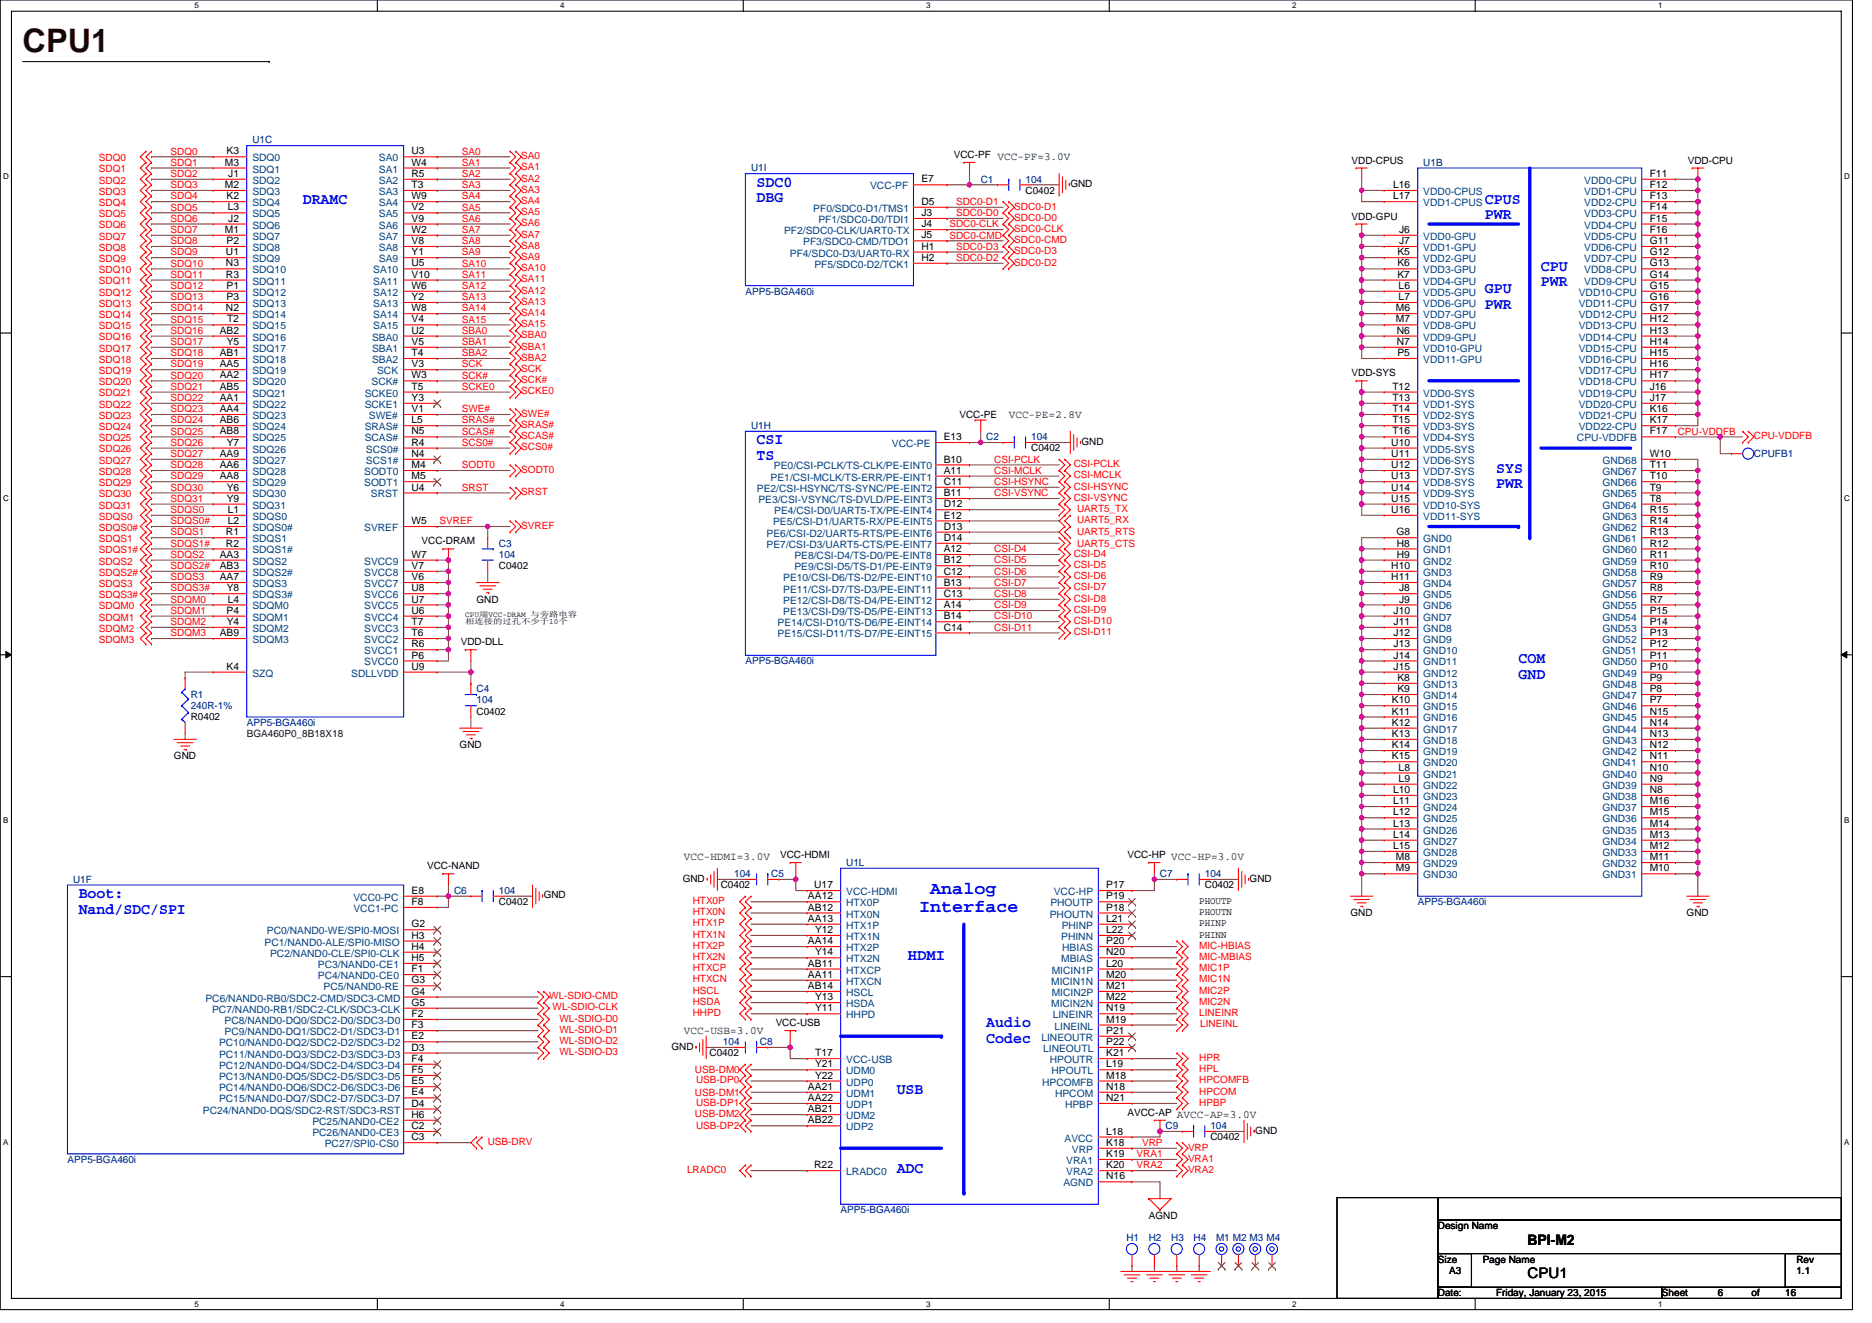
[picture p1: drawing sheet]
<svg xmlns="http://www.w3.org/2000/svg" width="297mm" height="210mm" viewBox="0 0 297 210" stroke-linecap="round" stroke-linejoin="round" font-family="sans-serif">
<defs><g id="words">
<text font-size="5.1" fill="#400000" x="3.6" y="8.3">CPU1</text>
<g font-size="2.8" fill="#00f">
<text x="147.6" y="141.9">Analog</text>
<text x="145.8" y="144.8">Interface</text>
</g>
<g font-size="2.5" fill="#00f">
<text x="120.1" y="29.7">SDC0</text>
<text x="48" y="32.3">DRAMC</text>
<text x="120.1" y="32.1">DBG</text>
<text x="235.6" y="32.3">CPUS</text>
<text x="235.6" y="34.8">PWR</text>
<text x="235.6" y="46.5">GPU</text>
<text x="244.5" y="43">CPU</text>
<text x="244.5" y="45.5">PWR</text>
<text x="235.6" y="49">PWR</text>
<text x="120.1" y="70.5">CSI</text>
<text x="120.1" y="73">TS</text>
<text x="237.4" y="75">SYS</text>
<text x="237.4" y="77.5">PWR</text>
<text x="241" y="105.2">COM</text>
<text x="241" y="107.7">GND</text>
<text x="12.5" y="142.6">Boot:</text>
<text x="12.5" y="145">Nand/SDC/SPI</text>
<text x="144.1" y="152.3">HDMI</text>
<text x="156.5" y="163">Audio</text>
<text x="156.5" y="165.5">Codec</text>
<text x="142.3" y="173.7">USB</text>
<text x="142.3" y="186.1">ADC</text>
</g>
<g font-size="2.3">
<text x="242.4" y="197.5">BPI-M2</text>
<text x="242.4" y="202.8">CPU1</text>
</g>
<g font-size="1.8" fill="#008000">
<text x="160.1" y="66.3">VCC-PE=2.8V</text>
<text x="108.5" y="136.5">VCC-HDMI=3.0V</text>
<text x="108.5" y="164.1">VCC-USB=3.0V</text>
</g>
<g font-size="1.6" fill="#000080">
<text x="40" y="22.8">U1C</text>
<text x="119.2" y="27.2">U1I</text>
<text x="155.6" y="29">C1</text>
<text x="162.7" y="29">104</text>
<text x="225.8" y="26.3">U1B</text>
<text x="118.3" y="46.8">APP5-BGA460i</text>
<text x="119.2" y="68.1">U1H</text>
<text x="156.5" y="69.9">C2</text>
<text x="163.6" y="69.9">104</text>
<text x="278.3" y="72.5">CPUFB1</text>
<text x="79.2" y="86.8">C3</text>
<text x="79.2" y="88.5">104</text>
<text x="118.3" y="105.4">APP5-BGA460i</text>
<text x="30.3" y="110.8">R1</text>
<text x="30.3" y="112.5">240R-1%</text>
<text x="75.6" y="109.9">C4</text>
<text x="75.6" y="111.7">104</text>
<text x="39.2" y="115.2">APP5-BGA460i</text>
<text x="134.3" y="137.4">U1L</text>
<text x="11.6" y="140.1">U1F</text>
<text x="72" y="141.9">C6</text>
<text x="79.2" y="141.9">104</text>
<text x="116.5" y="139.2">104</text>
<text x="122.4" y="139.2">C5</text>
<text x="184.1" y="139.2">C7</text>
<text x="191.2" y="139.2">104</text>
<text x="225" y="143.7">APP5-BGA460i</text>
<text x="114.7" y="165.9">104</text>
<text x="120.6" y="165.9">C8</text>
<text x="185" y="179.2">C9</text>
<text x="192.1" y="179.2">104</text>
<text x="10.7" y="184.6">APP5-BGA460i</text>
<text x="133.4" y="192.6">APP5-BGA460i</text>
<text x="178.7" y="197">H1</text>
<text x="182.3" y="197">H2</text>
<text x="185.8" y="197">H3</text>
<text x="189.4" y="197">H4</text>
<text x="193" y="197">M1 M2 M3 M4</text>
</g>
<g font-size="1.6" fill="#f00">
<text x="15.7" y="25.6">SDQ0</text>
<text x="15.7" y="27.4">SDQ1</text>
<text x="15.7" y="29.1">SDQ2</text>
<text x="27.1" y="29.9">SDQ3</text>
<text x="27.1" y="28.1">SDQ2</text>
<text x="27.1" y="26.3">SDQ1</text>
<text x="27.1" y="24.5">SDQ0</text>
<text x="73.3" y="26.3">SA1</text>
<text x="73.3" y="24.5">SA0</text>
<text x="73.3" y="29.9">SA3</text>
<text x="73.3" y="28.1">SA2</text>
<text x="82.7" y="25.3">SA0</text>
<text x="82.7" y="27">SA1</text>
<text x="82.7" y="28.8">SA2</text>
<text x="15.7" y="30.9">SDQ3</text>
<text x="15.7" y="32.7">SDQ4</text>
<text x="15.7" y="34.5">SDQ5</text>
<text x="27.1" y="33.4">SDQ5</text>
<text x="27.1" y="31.6">SDQ4</text>
<text x="27.1" y="35.2">SDQ6</text>
<text x="73.3" y="33.4">SA5</text>
<text x="73.3" y="31.6">SA4</text>
<text x="73.3" y="35.2">SA6</text>
<text x="82.7" y="30.6">SA3</text>
<text x="82.7" y="32.4">SA4</text>
<text x="82.7" y="34.1">SA5</text>
<text x="82.7" y="35.9">SA6</text>
<text x="151.7" y="32.5">SDC0-D1</text>
<text x="151.7" y="34.3">SDC0-D0</text>
<text x="160.9" y="33.3">SDC0-D1</text>
<text x="160.9" y="35">SDC0-D0</text>
<text x="15.7" y="36.3">SDQ6</text>
<text x="15.7" y="38">SDQ7</text>
<text x="15.7" y="39.8">SDQ8</text>
<text x="15.7" y="41.6">SDQ9</text>
<text x="27.1" y="40.5">SDQ9</text>
<text x="27.1" y="38.8">SDQ8</text>
<text x="27.1" y="37">SDQ7</text>
<text x="73.3" y="37">SA7</text>
<text x="73.3" y="40.5">SA9</text>
<text x="73.3" y="38.8">SA8</text>
<text x="82.7" y="37.7">SA7</text>
<text x="82.7" y="39.5">SA8</text>
<text x="82.7" y="41.3">SA9</text>
<text x="150.6" y="36.1">SDC0-CLK</text>
<text x="150.6" y="37.9">SDC0-CMD</text>
<text x="151.7" y="39.6">SDC0-D3</text>
<text x="151.7" y="41.4">SDC0-D2</text>
<text x="160.9" y="36.8">SDC0-CLK</text>
<text x="160.9" y="38.6">SDC0-CMD</text>
<text x="160.9" y="40.4">SDC0-D3</text>
<text x="15.7" y="43.4">SDQ10</text>
<text x="15.7" y="45.1">SDQ11</text>
<text x="15.7" y="46.9">SDQ12</text>
<text x="27.1" y="42.3">SDQ10</text>
<text x="27.1" y="47.6">SDQ13</text>
<text x="27.1" y="45.9">SDQ12</text>
<text x="27.1" y="44.1">SDQ11</text>
<text x="73.3" y="47.6">SA13</text>
<text x="73.3" y="45.9">SA12</text>
<text x="73.3" y="44.1">SA11</text>
<text x="73.3" y="42.3">SA10</text>
<text x="82.7" y="43">SA10</text>
<text x="82.7" y="44.8">SA11</text>
<text x="82.7" y="46.6">SA12</text>
<text x="160.9" y="42.1">SDC0-D2</text>
<text x="15.7" y="48.7">SDQ13</text>
<text x="15.7" y="50.5">SDQ14</text>
<text x="15.7" y="52.3">SDQ15</text>
<text x="27.1" y="51.2">SDQ15</text>
<text x="27.1" y="49.4">SDQ14</text>
<text x="27.1" y="53">SDQ16</text>
<text x="73.3" y="53">SBA0</text>
<text x="73.3" y="51.2">SA15</text>
<text x="73.3" y="49.4">SA14</text>
<text x="82.7" y="48.4">SA13</text>
<text x="82.7" y="50.1">SA14</text>
<text x="82.7" y="51.9">SA15</text>
<text x="82.7" y="53.7">SBA0</text>
<text x="15.7" y="54">SDQ16</text>
<text x="15.7" y="55.8">SDQ17</text>
<text x="15.7" y="57.6">SDQ18</text>
<text x="15.7" y="59.4">SDQ19</text>
<text x="27.1" y="56.5">SDQ18</text>
<text x="27.1" y="54.8">SDQ17</text>
<text x="27.1" y="58.3">SDQ19</text>
<text x="73.3" y="56.5">SBA2</text>
<text x="73.3" y="54.8">SBA1</text>
<text x="73.3" y="58.3">SCK</text>
<text x="82.7" y="55.5">SBA1</text>
<text x="82.7" y="57.3">SBA2</text>
<text x="82.7" y="59">SCK</text>
<text x="15.7" y="61.2">SDQ20</text>
<text x="15.7" y="62.9">SDQ21</text>
<text x="15.7" y="64.7">SDQ22</text>
<text x="27.1" y="65.4">SDQ23</text>
<text x="27.1" y="63.6">SDQ22</text>
<text x="27.1" y="61.9">SDQ21</text>
<text x="27.1" y="60.1">SDQ20</text>
<text x="73.3" y="60.1">SCK#</text>
<text x="73.3" y="61.9">SCKE0</text>
<text x="73.3" y="65.4">SWE#</text>
<text x="82.7" y="60.8">SCK#</text>
<text x="82.7" y="62.6">SCKE0</text>
<text x="15.7" y="66.5">SDQ23</text>
<text x="15.7" y="68.3">SDQ24</text>
<text x="15.7" y="70">SDQ25</text>
<text x="15.7" y="71.8">SDQ26</text>
<text x="27.1" y="67.2">SDQ24</text>
<text x="27.1" y="70.8">SDQ26</text>
<text x="27.1" y="69">SDQ25</text>
<text x="73.3" y="69">SCAS#</text>
<text x="73.3" y="67.2">SRAS#</text>
<text x="73.3" y="70.8">SCS0#</text>
<text x="82.7" y="66.1">SWE#</text>
<text x="82.7" y="67.9">SRAS#</text>
<text x="82.7" y="69.7">SCAS#</text>
<text x="82.7" y="71.5">SCS0#</text>
<text x="266.2" y="69">CPU-VDDFB</text>
<text x="278.3" y="69.7">CPU-VDDFB</text>
<text x="15.7" y="73.6">SDQ27</text>
<text x="15.7" y="75.4">SDQ28</text>
<text x="15.7" y="77.2">SDQ29</text>
<text x="27.1" y="76.1">SDQ29</text>
<text x="27.1" y="72.5">SDQ27</text>
<text x="27.1" y="77.9">SDQ30</text>
<text x="27.1" y="74.3">SDQ28</text>
<text x="73.3" y="74.3">SODT0</text>
<text x="73.3" y="77.9">SRST</text>
<text x="82.7" y="75">SODT0</text>
<text x="157.8" y="73.4">CSI-PCLK</text>
<text x="157.8" y="77">CSI-HSYNC</text>
<text x="157.8" y="75.2">CSI-MCLK</text>
<text x="170.4" y="74.1">CSI-PCLK</text>
<text x="170.4" y="75.9">CSI-MCLK</text>
<text x="170.4" y="77.7">CSI-HSYNC</text>
<text x="15.7" y="78.9">SDQ30</text>
<text x="15.7" y="80.7">SDQ31</text>
<text x="15.7" y="82.5">SDQS0</text>
<text x="27.1" y="79.7">SDQ31</text>
<text x="27.1" y="81.4">SDQS0</text>
<text x="27.1" y="83.2">SDQS0#</text>
<text x="69.7" y="83.2">SVREF</text>
<text x="82.7" y="78.6">SRST</text>
<text x="82.7" y="83.9">SVREF</text>
<text x="157.8" y="78.8">CSI-VSYNC</text>
<text x="170.4" y="79.5">CSI-VSYNC</text>
<text x="170.9" y="83">UART5_RX</text>
<text x="170.9" y="81.3">UART5_TX</text>
<text x="15.7" y="84.3">SDQS0#</text>
<text x="15.7" y="86">SDQS1</text>
<text x="15.7" y="87.8">SDQS1#</text>
<text x="15.7" y="89.6">SDQS2</text>
<text x="27.1" y="88.5">SDQS2</text>
<text x="27.1" y="85">SDQS1</text>
<text x="27.1" y="86.8">SDQS1#</text>
<text x="157.8" y="89.4">CSI-D5</text>
<text x="157.8" y="87.7">CSI-D4</text>
<text x="170.4" y="88.4">CSI-D4</text>
<text x="170.9" y="85">UART5_RTS</text>
<text x="170.9" y="86.8">UART5_CTS</text>
<text x="15.7" y="91.4">SDQS2#</text>
<text x="15.7" y="93.2">SDQS3</text>
<text x="15.7" y="94.9">SDQS3#</text>
<text x="27.1" y="92.1">SDQS3</text>
<text x="27.1" y="93.9">SDQS3#</text>
<text x="27.1" y="90.3">SDQS2#</text>
<text x="27.1" y="95.7">SDQM0</text>
<text x="157.8" y="91.2">CSI-D6</text>
<text x="157.8" y="93">CSI-D7</text>
<text x="157.8" y="94.8">CSI-D8</text>
<text x="170.4" y="90.1">CSI-D5</text>
<text x="170.4" y="91.9">CSI-D6</text>
<text x="170.4" y="93.7">CSI-D7</text>
<text x="170.4" y="95.5">CSI-D8</text>
<text x="15.7" y="96.7">SDQM0</text>
<text x="15.7" y="98.5">SDQM1</text>
<text x="15.7" y="100.3">SDQM2</text>
<text x="27.1" y="97.4">SDQM1</text>
<text x="27.1" y="101">SDQM3</text>
<text x="27.1" y="99.2">SDQM2</text>
<text x="157.8" y="100.1">CSI-D11</text>
<text x="157.8" y="98.3">CSI-D10</text>
<text x="157.8" y="96.5">CSI-D9</text>
<text x="170.4" y="97.3">CSI-D9</text>
<text x="170.4" y="99">CSI-D10</text>
<text x="170.4" y="100.8">CSI-D11</text>
<text x="15.7" y="102">SDQM3</text>
<text x="109.9" y="143.5">HTX0P</text>
<text x="109.9" y="147">HTX1P</text>
<text x="109.9" y="145.3">HTX0N</text>
<text x="109.9" y="148.8">HTX1N</text>
<text x="109.9" y="150.6">HTX2P</text>
<text x="109.9" y="152.4">HTX2N</text>
<text x="109.9" y="154.2">HTXCP</text>
<text x="109.9" y="155.9">HTXCN</text>
<text x="190.3" y="150.6">MIC-HBIAS</text>
<text x="190.3" y="152.4">MIC-MBIAS</text>
<text x="190.3" y="154.2">MIC1P</text>
<text x="190.3" y="155.9">MIC1N</text>
<text x="87.2" y="158.6">WL-SDIO-CMD</text>
<text x="87.7" y="160.4">WL-SDIO-CLK</text>
<text x="109.9" y="157.7">HSCL</text>
<text x="109.9" y="161.3">HHPD</text>
<text x="109.9" y="159.5">HSDA</text>
<text x="190.3" y="157.7">MIC2P</text>
<text x="190.3" y="159.5">MIC2N</text>
<text x="190.3" y="161.3">LINEINR</text>
<text x="88.8" y="162.2">WL-SDIO-D0</text>
<text x="88.8" y="163.9">WL-SDIO-D1</text>
<text x="88.8" y="165.7">WL-SDIO-D2</text>
<text x="88.8" y="167.5">WL-SDIO-D3</text>
<text x="190.5" y="163">LINEINL</text>
<text x="110.3" y="173.9">USB-DM1</text>
<text x="110.3" y="170.3">USB-DM0</text>
<text x="110.4" y="171.9">USB-DP0</text>
<text x="190.3" y="171.9">HPCOMFB</text>
<text x="190.3" y="173.7">HPCOM</text>
<text x="190.3" y="168.4">HPR</text>
<text x="190.3" y="170.2">HPL</text>
<text x="110.3" y="177.3">USB-DM2</text>
<text x="110.4" y="175.5">USB-DP1</text>
<text x="110.4" y="179.2">USB-DP2</text>
<text x="190.3" y="175.5">HPBP</text>
<text x="77.4" y="181.7">USB-DRV</text>
<text x="180.3" y="183.7">VRA1</text>
<text x="180.3" y="185.4">VRA2</text>
<text x="181.2" y="181.9">VRP</text>
<text x="188.5" y="182.6">VRP</text>
<text x="188.5" y="184.4">VRA1</text>
<text x="109" y="186.2">LRADC0</text>
<text x="188.5" y="186.2">VRA2</text>
</g>
<g font-size="1.6">
<text x="35.7" y="26.3">M3</text>
<text x="35.7" y="29.8">M2</text>
<text x="35.9" y="24.5">K3</text>
<text x="36.2" y="28.1">J1</text>
<text x="65.3" y="24.5">U3</text>
<text x="65.3" y="26.3">W4</text>
<text x="65.3" y="28.1">R5</text>
<text x="65.3" y="29.8">T3</text>
<text x="146.2" y="29">E7</text>
<text x="151.3" y="25.1">VCC-PF VCC-PF=3.0V</text>
<text x="169.8" y="29.7">GND</text>
<text x="214.5" y="26">VDD-CPUS</text>
<text x="221" y="29.8">L16</text>
<text x="261.8" y="28.1">F11</text>
<text x="261.8" y="29.8">F12</text>
<text x="267.8" y="26">VDD-CPU</text>
<text x="35.9" y="31.6">K2</text>
<text x="36.1" y="33.4">L3</text>
<text x="36.2" y="35.2">J2</text>
<text x="65.3" y="31.6">W9</text>
<text x="65.3" y="33.4">V2</text>
<text x="65.3" y="35.2">V9</text>
<text x="146.2" y="32.5">D5</text>
<text x="146.2" y="34.3">J3</text>
<text x="162.7" y="30.8">C0402</text>
<text x="214.5" y="34.8">VDD-GPU</text>
<text x="221" y="31.6">L17</text>
<text x="261.8" y="31.6">F13</text>
<text x="261.8" y="33.4">F14</text>
<text x="261.8" y="35.2">F15</text>
<text x="35.7" y="37">M1</text>
<text x="35.9" y="40.5">U1</text>
<text x="35.9" y="38.7">P2</text>
<text x="65.3" y="37">W2</text>
<text x="65.3" y="38.7">V8</text>
<text x="65.3" y="40.5">Y1</text>
<text x="146.2" y="36.1">J4</text>
<text x="146.2" y="41.4">H2</text>
<text x="146.2" y="39.6">H1</text>
<text x="146.2" y="37.8">J5</text>
<text x="221.7" y="40.5">K5</text>
<text x="222" y="37">J6</text>
<text x="222" y="38.7">J7</text>
<text x="261.8" y="37">F16</text>
<text x="261.8" y="38.7">G11</text>
<text x="261.8" y="40.5">G12</text>
<text x="35.9" y="42.3">N3</text>
<text x="35.9" y="44.1">R3</text>
<text x="35.9" y="45.8">P1</text>
<text x="35.9" y="47.6">P3</text>
<text x="65.3" y="42.3">U5</text>
<text x="65.3" y="44.1">V10</text>
<text x="65.3" y="45.8">W6</text>
<text x="65.3" y="47.6">Y2</text>
<text x="221.7" y="42.3">K6</text>
<text x="221.7" y="44.1">K7</text>
<text x="221.9" y="45.8">L6</text>
<text x="221.9" y="47.6">L7</text>
<text x="261.8" y="42.3">G13</text>
<text x="261.8" y="44.1">G14</text>
<text x="261.8" y="45.8">G15</text>
<text x="261.8" y="47.6">G16</text>
<text x="34.9" y="53">AB2</text>
<text x="35.9" y="49.4">N2</text>
<text x="36" y="51.2">T2</text>
<text x="65.3" y="53">U2</text>
<text x="65.3" y="49.4">W8</text>
<text x="65.3" y="51.2">V4</text>
<text x="221.5" y="49.4">M6</text>
<text x="221.5" y="51.2">M7</text>
<text x="221.7" y="53">N6</text>
<text x="261.8" y="49.4">G17</text>
<text x="261.8" y="51.2">H12</text>
<text x="261.8" y="53">H13</text>
<text x="34.9" y="56.5">AB1</text>
<text x="34.9" y="58.3">AA5</text>
<text x="36" y="54.7">Y5</text>
<text x="65.3" y="54.7">V5</text>
<text x="65.3" y="56.5">T4</text>
<text x="65.3" y="58.3">V3</text>
<text x="214.5" y="59.7">VDD-SYS</text>
<text x="221.7" y="54.7">N7</text>
<text x="221.7" y="56.5">P5</text>
<text x="261.8" y="54.7">H14</text>
<text x="261.8" y="56.5">H15</text>
<text x="261.8" y="58.3">H16</text>
<text x="34.9" y="60.1">AA2</text>
<text x="34.9" y="61.8">AB5</text>
<text x="34.9" y="63.6">AA1</text>
<text x="34.9" y="65.4">AA4</text>
<text x="65.3" y="60.1">W3</text>
<text x="65.3" y="65.4">V1</text>
<text x="65.3" y="61.8">T5</text>
<text x="65.3" y="63.6">Y3</text>
<text x="220.9" y="61.8">T12</text>
<text x="220.9" y="63.6">T13</text>
<text x="220.9" y="65.4">T14</text>
<text x="261.8" y="60.1">H17</text>
<text x="261.8" y="61.8">J16</text>
<text x="261.8" y="63.6">J17</text>
<text x="261.8" y="65.4">K16</text>
<text x="34.9" y="67.2">AB6</text>
<text x="34.9" y="69">AB8</text>
<text x="36" y="70.7">Y7</text>
<text x="65.3" y="70.7">R4</text>
<text x="65.3" y="67.2">L5</text>
<text x="65.3" y="69">N5</text>
<text x="149.8" y="69.9">E13</text>
<text x="152.2" y="66.3">VCC-PE</text>
<text x="163.6" y="71.6">C0402</text>
<text x="171.6" y="70.6">GND</text>
<text x="220.8" y="70.7">U10</text>
<text x="220.9" y="67.2">T15</text>
<text x="220.9" y="69">T16</text>
<text x="261.8" y="67.2">K17</text>
<text x="261.8" y="69">F17</text>
<text x="34.9" y="72.5">AA9</text>
<text x="34.9" y="74.3">AA6</text>
<text x="34.9" y="76.1">AA8</text>
<text x="36" y="77.9">Y6</text>
<text x="65.3" y="72.5">N4</text>
<text x="65.3" y="74.3">M4</text>
<text x="65.3" y="76.1">M5</text>
<text x="65.3" y="77.9">U4</text>
<text x="149.8" y="73.4">B10</text>
<text x="149.8" y="75.2">A11</text>
<text x="149.8" y="77">C11</text>
<text x="220.8" y="72.5">U11</text>
<text x="220.8" y="74.3">U12</text>
<text x="220.8" y="76.1">U13</text>
<text x="220.8" y="77.9">U14</text>
<text x="261.8" y="77.9">T9</text>
<text x="261.8" y="76.1">T10</text>
<text x="261.8" y="74.3">T11</text>
<text x="261.8" y="72.5">W10</text>
<text x="36" y="79.6">Y9</text>
<text x="36.1" y="81.4">L1</text>
<text x="36.1" y="83.2">L2</text>
<text x="65.3" y="83.2">W5</text>
<text x="149.8" y="82.3">E12</text>
<text x="149.8" y="80.5">D12</text>
<text x="149.8" y="78.7">B11</text>
<text x="220.8" y="79.6">U15</text>
<text x="220.8" y="81.4">U16</text>
<text x="261.8" y="79.6">T8</text>
<text x="261.8" y="81.4">R15</text>
<text x="261.8" y="83.2">R14</text>
<text x="34.9" y="88.5">AA3</text>
<text x="35.9" y="85">R1</text>
<text x="35.9" y="86.7">R2</text>
<text x="65.3" y="88.5">W7</text>
<text x="66.9" y="86.4">VCC-DRAM</text>
<text x="149.8" y="87.6">A12</text>
<text x="149.8" y="89.4">B12</text>
<text x="149.8" y="84.1">D13</text>
<text x="149.8" y="85.9">D14</text>
<text x="221.6" y="85">G8</text>
<text x="221.7" y="86.7">H8</text>
<text x="221.7" y="88.5">H9</text>
<text x="261.8" y="88.5">R11</text>
<text x="261.8" y="86.7">R12</text>
<text x="261.8" y="85">R13</text>
<text x="34.9" y="90.3">AB3</text>
<text x="34.9" y="92.1">AA7</text>
<text x="36" y="93.9">Y8</text>
<text x="36.1" y="95.6">L4</text>
<text x="65.3" y="95.6">U7</text>
<text x="65.3" y="93.9">U8</text>
<text x="65.3" y="92.1">V6</text>
<text x="65.3" y="90.3">V7</text>
<text x="75.6" y="95.7">GND</text>
<text x="79.2" y="90.3">C0402</text>
<text x="149.8" y="91.2">C12</text>
<text x="149.8" y="93">B13</text>
<text x="149.8" y="94.7">C13</text>
<text x="220.8" y="90.3">H10</text>
<text x="220.8" y="92.1">H11</text>
<text x="222" y="93.9">J8</text>
<text x="222" y="95.6">J9</text>
<text x="261.8" y="95.6">R7</text>
<text x="261.8" y="93.9">R8</text>
<text x="261.8" y="92.1">R9</text>
<text x="261.8" y="90.3">R10</text>
<text x="34.9" y="101">AB9</text>
<text x="35.9" y="97.4">P4</text>
<text x="36" y="99.2">Y4</text>
<text x="65.3" y="101">T6</text>
<text x="65.3" y="99.2">T7</text>
<text x="65.3" y="97.4">U6</text>
<text x="149.8" y="96.5">A14</text>
<text x="149.8" y="98.3">B14</text>
<text x="149.8" y="100.1">C14</text>
<text x="221.1" y="97.4">J10</text>
<text x="221.1" y="99.2">J11</text>
<text x="221.1" y="101">J12</text>
<text x="261.8" y="101">P13</text>
<text x="261.8" y="99.2">P14</text>
<text x="261.8" y="97.4">P15</text>
<text x="35.9" y="106.3">K4</text>
<text x="65.3" y="104.5">P6</text>
<text x="65.3" y="102.7">R6</text>
<text x="65.3" y="106.3">U9</text>
<text x="73.1" y="102.4">VDD-DLL</text>
<text x="221.1" y="102.7">J13</text>
<text x="221.1" y="104.5">J14</text>
<text x="221.1" y="106.3">J15</text>
<text x="261.8" y="106.3">P10</text>
<text x="261.8" y="104.5">P11</text>
<text x="261.8" y="102.7">P12</text>
<text x="75.6" y="113.4">C0402</text>
<text x="220.8" y="111.6">K10</text>
<text x="220.8" y="113.4">K11</text>
<text x="221.7" y="108.1">K8</text>
<text x="221.7" y="109.9">K9</text>
<text x="261.8" y="113.4">N15</text>
<text x="261.8" y="111.6">P7</text>
<text x="261.8" y="109.9">P8</text>
<text x="261.8" y="108.1">P9</text>
<text x="30.3" y="114.3">R0402</text>
<text x="72.9" y="118.8">GND</text>
<text x="220.8" y="115.2">K12</text>
<text x="220.8" y="117">K13</text>
<text x="220.8" y="118.7">K14</text>
<text x="261.8" y="118.7">N12</text>
<text x="261.8" y="117">N13</text>
<text x="261.8" y="115.2">N14</text>
<text x="27.6" y="120.5">GND</text>
<text x="220.8" y="120.5">K15</text>
<text x="221" y="125.9">L10</text>
<text x="221.9" y="122.3">L8</text>
<text x="221.9" y="124.1">L9</text>
<text x="261.8" y="125.9">N8</text>
<text x="261.8" y="124.1">N9</text>
<text x="261.8" y="122.3">N10</text>
<text x="261.8" y="120.5">N11</text>
<text x="221" y="127.6">L11</text>
<text x="221" y="129.4">L12</text>
<text x="221" y="131.2">L13</text>
<text x="261.8" y="131.2">M14</text>
<text x="261.8" y="129.4">M15</text>
<text x="261.8" y="127.6">M16</text>
<text x="67.8" y="138">VCC-NAND</text>
<text x="123.8" y="136.2">VCC-HDMI</text>
<text x="178.9" y="136.2">VCC-HP VCC-HP=3.0V</text>
<text x="221" y="133">L14</text>
<text x="221" y="134.7">L15</text>
<text x="221.5" y="136.5">M8</text>
<text x="261.8" y="136.5">M11</text>
<text x="261.8" y="134.7">M12</text>
<text x="261.8" y="133">M13</text>
<text x="65.3" y="141.9">E8</text>
<text x="65.3" y="143.6">F8</text>
<text x="79.2" y="143.7">C0402</text>
<text x="86.3" y="142.6">GND</text>
<text x="108.3" y="139.9">GND</text>
<text x="114.4" y="141">C0402</text>
<text x="128.2" y="142.7">AA12</text>
<text x="129.2" y="141">U17</text>
<text x="175.5" y="142.7">P19</text>
<text x="175.5" y="141">P17</text>
<text x="190.3" y="143.5">PHOUTP</text>
<text x="191.2" y="141">C0402</text>
<text x="198.3" y="139.9">GND</text>
<text x="221.5" y="138.3">M9</text>
<text x="261.8" y="138.3">M10</text>
<text x="65.3" y="147.2">G2</text>
<text x="65.3" y="149">H3</text>
<text x="128.2" y="144.5">AB12</text>
<text x="128.2" y="146.3">AA13</text>
<text x="128.2" y="149.9">AA14</text>
<text x="129.3" y="148.1">Y12</text>
<text x="175.5" y="149.9">P20</text>
<text x="175.5" y="148.1">L22</text>
<text x="175.5" y="146.3">L21</text>
<text x="175.5" y="144.5">P18</text>
<text x="190.3" y="145.3">PHOUTN</text>
<text x="190.3" y="148.8">PHINN</text>
<text x="190.3" y="147">PHINP</text>
<text x="214.3" y="145.4">GND</text>
<text x="267.6" y="145.4">GND</text>
<text x="65.3" y="150.7">H4</text>
<text x="65.3" y="152.5">H5</text>
<text x="65.3" y="154.3">F1</text>
<text x="128.2" y="153.4">AB11</text>
<text x="128.2" y="155.2">AA11</text>
<text x="129.3" y="151.6">Y14</text>
<text x="175.5" y="155.2">M20</text>
<text x="175.5" y="151.6">N20</text>
<text x="175.5" y="153.4">L20</text>
<text x="65.3" y="157.9">G4</text>
<text x="65.3" y="156.1">G3</text>
<text x="65.3" y="159.6">G5</text>
<text x="65.3" y="161.4">F2</text>
<text x="128.2" y="157">AB14</text>
<text x="129.3" y="158.8">Y13</text>
<text x="129.3" y="160.5">Y11</text>
<text x="175.5" y="158.8">M22</text>
<text x="175.5" y="160.5">N19</text>
<text x="175.5" y="157">M21</text>
<text x="65.3" y="163.2">F3</text>
<text x="65.3" y="165">E2</text>
<text x="65.3" y="166.8">D3</text>
<text x="106.5" y="166.6">GND</text>
<text x="112.6" y="167.7">C0402</text>
<text x="123.1" y="162.9">VCC-USB</text>
<text x="129.4" y="167.6">T17</text>
<text x="175.5" y="162.3">M19</text>
<text x="175.5" y="165.9">P22</text>
<text x="175.5" y="164.1">P21</text>
<text x="175.5" y="167.6">K21</text>
<text x="65.3" y="168.5">F4</text>
<text x="65.3" y="170.3">F5</text>
<text x="65.3" y="172.1">E5</text>
<text x="65.3" y="173.9">E4</text>
<text x="128.2" y="173">AA21</text>
<text x="129.3" y="169.4">Y21</text>
<text x="129.3" y="171.2">Y22</text>
<text x="175.5" y="173">N18</text>
<text x="175.5" y="169.4">L19</text>
<text x="175.5" y="171.2">M18</text>
<text x="65.3" y="175.6">D4</text>
<text x="65.3" y="177.4">H6</text>
<text x="65.3" y="179.2">C2</text>
<text x="128.2" y="174.8">AA22</text>
<text x="128.2" y="176.5">AB21</text>
<text x="128.2" y="178.3">AB22</text>
<text x="175.5" y="174.8">N21</text>
<text x="178.9" y="177.1">AVCC-AP AVCC-AP=3.0V</text>
<text x="199.2" y="179.9">GND</text>
<text x="65.3" y="181">C3</text>
<text x="129.2" y="185.4">R22</text>
<text x="175.5" y="181.9">K18</text>
<text x="175.5" y="183.6">K19</text>
<text x="175.5" y="185.4">K20</text>
<text x="175.5" y="180.1">L18</text>
<text x="192.1" y="181">C0402</text>
<text x="175.5" y="187.2">N16</text>
<text x="182.3" y="193.4">AGND</text>
<text x="228.2" y="195.1">Design Name</text>
<text x="228.2" y="200.4">Size</text>
<text x="229.9" y="202.2">A3</text>
<text x="235.3" y="200.4">Page Name</text>
<text x="285" y="200.4">Rev</text>
<text x="285" y="202.2">1.1</text>
<text x="228.2" y="205.7">Date:</text>
<text x="237.4" y="205.7">Friday, January 23, 2015</text>
<text x="263.7" y="205.7">Sheet</text>
<text x="272.6" y="205.7">6</text>
<text x="277.9" y="205.7">of</text>
<text x="283.3" y="205.7">16</text>
</g>
<g font-size="1.6" fill="#004080">
<text x="40" y="25.6">SDQ0</text>
<text x="40" y="27.4">SDQ1</text>
<text x="40" y="29.2">SDQ2</text>
<text x="60.1" y="25.6">SA0</text>
<text x="60.1" y="27.4">SA1</text>
<text x="60.1" y="29.2">SA2</text>
<text x="251.4" y="29.2">VDD0-CPU</text>
<text x="40" y="30.9">SDQ3</text>
<text x="40" y="32.7">SDQ4</text>
<text x="40" y="34.5">SDQ5</text>
<text x="60.1" y="30.9">SA3</text>
<text x="60.1" y="32.7">SA4</text>
<text x="60.1" y="34.5">SA5</text>
<text x="129" y="33.6">PF0/SDC0-D1/TMS1</text>
<text x="129.9" y="35.4">PF1/SDC0-D0/TDI1</text>
<text x="138.1" y="30.1">VCC-PF</text>
<text x="225.8" y="30.9">VDD0-CPUS</text>
<text x="225.8" y="32.7">VDD1-CPUS</text>
<text x="251.4" y="30.9">VDD1-CPU</text>
<text x="251.4" y="32.7">VDD2-CPU</text>
<text x="251.4" y="34.5">VDD3-CPU</text>
<text x="40" y="36.3">SDQ6</text>
<text x="40" y="38.1">SDQ7</text>
<text x="40" y="39.8">SDQ8</text>
<text x="40" y="41.6">SDQ9</text>
<text x="60.1" y="36.3">SA6</text>
<text x="60.1" y="38.1">SA7</text>
<text x="60.1" y="39.8">SA8</text>
<text x="60.1" y="41.6">SA9</text>
<text x="124.4" y="37.2">PF2/SDC0-CLK/UART0-TX</text>
<text x="125.3" y="40.7">PF4/SDC0-D3/UART0-RX</text>
<text x="127.4" y="38.9">PF3/SDC0-CMD/TDO1</text>
<text x="225.8" y="38.1">VDD0-GPU</text>
<text x="225.8" y="39.8">VDD1-GPU</text>
<text x="225.8" y="41.6">VDD2-GPU</text>
<text x="251.4" y="36.3">VDD4-CPU</text>
<text x="251.4" y="38.1">VDD5-CPU</text>
<text x="251.4" y="39.8">VDD6-CPU</text>
<text x="251.4" y="41.6">VDD7-CPU</text>
<text x="40" y="43.4">SDQ10</text>
<text x="40" y="45.2">SDQ11</text>
<text x="40" y="46.9">SDQ12</text>
<text x="59.2" y="43.4">SA10</text>
<text x="59.2" y="45.2">SA11</text>
<text x="59.2" y="46.9">SA12</text>
<text x="129.2" y="42.5">PF5/SDC0-D2/TCK1</text>
<text x="225.8" y="46.9">VDD5-GPU</text>
<text x="225.8" y="43.4">VDD3-GPU</text>
<text x="225.8" y="45.2">VDD4-GPU</text>
<text x="250.5" y="46.9">VDD10-CPU</text>
<text x="251.4" y="43.4">VDD8-CPU</text>
<text x="251.4" y="45.2">VDD9-CPU</text>
<text x="40" y="48.7">SDQ13</text>
<text x="40" y="50.5">SDQ14</text>
<text x="40" y="52.3">SDQ15</text>
<text x="59.2" y="48.7">SA13</text>
<text x="59.2" y="50.5">SA14</text>
<text x="59.2" y="52.3">SA15</text>
<text x="225.8" y="48.7">VDD6-GPU</text>
<text x="225.8" y="50.5">VDD7-GPU</text>
<text x="225.8" y="52.3">VDD8-GPU</text>
<text x="250.5" y="48.7">VDD11-CPU</text>
<text x="250.5" y="50.5">VDD12-CPU</text>
<text x="250.5" y="52.3">VDD13-CPU</text>
<text x="40" y="54.1">SDQ16</text>
<text x="40" y="55.8">SDQ17</text>
<text x="40" y="57.6">SDQ18</text>
<text x="40" y="59.4">SDQ19</text>
<text x="59" y="54.1">SBA0</text>
<text x="59" y="55.8">SBA1</text>
<text x="59" y="57.6">SBA2</text>
<text x="59.8" y="59.4">SCK</text>
<text x="225.8" y="54.1">VDD9-GPU</text>
<text x="225.8" y="55.8">VDD10-GPU</text>
<text x="225.8" y="57.6">VDD11-GPU</text>
<text x="250.5" y="54.1">VDD14-CPU</text>
<text x="250.5" y="55.8">VDD15-CPU</text>
<text x="250.5" y="57.6">VDD16-CPU</text>
<text x="250.5" y="59.4">VDD17-CPU</text>
<text x="40" y="61.2">SDQ20</text>
<text x="40" y="62.9">SDQ21</text>
<text x="40" y="64.7">SDQ22</text>
<text x="57.9" y="62.9">SCKE0</text>
<text x="57.9" y="64.7">SCKE1</text>
<text x="58.9" y="61.2">SCK#</text>
<text x="225.8" y="62.9">VDD0-SYS</text>
<text x="225.8" y="64.7">VDD1-SYS</text>
<text x="250.5" y="61.2">VDD18-CPU</text>
<text x="250.5" y="62.9">VDD19-CPU</text>
<text x="250.5" y="64.7">VDD20-CPU</text>
<text x="40" y="66.5">SDQ23</text>
<text x="40" y="68.3">SDQ24</text>
<text x="40" y="70.1">SDQ25</text>
<text x="40" y="71.8">SDQ26</text>
<text x="57.9" y="68.3">SRAS#</text>
<text x="57.9" y="70.1">SCAS#</text>
<text x="58.1" y="71.8">SCS0#</text>
<text x="58.5" y="66.5">SWE#</text>
<text x="141.5" y="71">VCC-PE</text>
<text x="225.8" y="66.5">VDD2-SYS</text>
<text x="225.8" y="68.3">VDD3-SYS</text>
<text x="225.8" y="70.1">VDD4-SYS</text>
<text x="225.8" y="71.8">VDD5-SYS</text>
<text x="250.2" y="70.1">CPU-VDDFB</text>
<text x="250.5" y="66.5">VDD21-CPU</text>
<text x="250.5" y="68.3">VDD22-CPU</text>
<text x="40" y="73.6">SDQ27</text>
<text x="40" y="75.4">SDQ28</text>
<text x="40" y="77.2">SDQ29</text>
<text x="57.8" y="75.4">SODT0</text>
<text x="57.8" y="77.2">SODT1</text>
<text x="58.1" y="73.6">SCS1#</text>
<text x="122.3" y="76.3">PE1/CSI-MCLK/TS-ERR/PE-EINT1</text>
<text x="122.8" y="74.5">PE0/CSI-PCLK/TS-CLK/PE-EINT0</text>
<text x="225.8" y="73.6">VDD6-SYS</text>
<text x="225.8" y="75.4">VDD7-SYS</text>
<text x="225.8" y="77.2">VDD8-SYS</text>
<text x="254.3" y="77.2">GND66</text>
<text x="254.3" y="75.4">GND67</text>
<text x="254.3" y="73.6">GND68</text>
<text x="40" y="79">SDQ30</text>
<text x="40" y="80.7">SDQ31</text>
<text x="40" y="82.5">SDQS0</text>
<text x="58.8" y="79">SRST</text>
<text x="120.1" y="78.1">PE2/CSI-HSYNC/TS-SYNC/PE-EINT2</text>
<text x="120.3" y="79.8">PE3/CSI-VSYNC/TS-DVLD/PE-EINT3</text>
<text x="122.7" y="83.4">PE5/CSI-D1/UART5-RX/PE-EINT5</text>
<text x="122.8" y="81.6">PE4/CSI-D0/UART5-TX/PE-EINT4</text>
<text x="225.8" y="79">VDD9-SYS</text>
<text x="225.8" y="80.7">VDD10-SYS</text>
<text x="225.8" y="82.5">VDD11-SYS</text>
<text x="254.3" y="79">GND65</text>
<text x="254.3" y="80.7">GND64</text>
<text x="254.3" y="82.5">GND63</text>
<text x="40" y="84.3">SDQS0#</text>
<text x="40" y="86.1">SDQS1</text>
<text x="40" y="87.8">SDQS1#</text>
<text x="40" y="89.6">SDQS2</text>
<text x="57.8" y="84.3">SVREF</text>
<text x="57.8" y="89.6">SVCC9</text>
<text x="121.6" y="85.2">PE6/CSI-D2/UART5-RTS/PE-EINT6</text>
<text x="121.6" y="87">PE7/CSI-D3/UART5-CTS/PE-EINT7</text>
<text x="126" y="88.7">PE8/CSI-D4/TS-D0/PE-EINT8</text>
<text x="225.8" y="86.1">GND0</text>
<text x="225.8" y="87.8">GND1</text>
<text x="225.8" y="89.6">GND2</text>
<text x="254.3" y="89.6">GND59</text>
<text x="254.3" y="87.8">GND60</text>
<text x="254.3" y="84.3">GND62</text>
<text x="254.3" y="86.1">GND61</text>
<text x="40" y="91.4">SDQS2#</text>
<text x="40" y="93.2">SDQS3</text>
<text x="40" y="95">SDQS3#</text>
<text x="57.8" y="95">SVCC6</text>
<text x="57.8" y="93.2">SVCC7</text>
<text x="57.8" y="91.4">SVCC8</text>
<text x="124.3" y="92.3">PE10/CSI-D6/TS-D2/PE-EINT10</text>
<text x="124.3" y="94.1">PE11/CSI-D7/TS-D3/PE-EINT11</text>
<text x="124.3" y="95.8">PE12/CSI-D8/TS-D4/PE-EINT12</text>
<text x="126" y="90.5">PE9/CSI-D5/TS-D1/PE-EINT9</text>
<text x="225.8" y="91.4">GND3</text>
<text x="225.8" y="93.2">GND4</text>
<text x="225.8" y="95">GND5</text>
<text x="254.3" y="95">GND56</text>
<text x="254.3" y="93.2">GND57</text>
<text x="254.3" y="91.4">GND58</text>
<text x="40" y="96.7">SDQM0</text>
<text x="40" y="98.5">SDQM1</text>
<text x="40" y="100.3">SDQM2</text>
<text x="57.8" y="100.3">SVCC3</text>
<text x="57.8" y="98.5">SVCC4</text>
<text x="57.8" y="96.7">SVCC5</text>
<text x="123.4" y="99.4">PE14/CSI-D10/TS-D6/PE-EINT14</text>
<text x="123.4" y="101.2">PE15/CSI-D11/TS-D7/PE-EINT15</text>
<text x="124.3" y="97.6">PE13/CSI-D9/TS-D5/PE-EINT13</text>
<text x="225.8" y="96.7">GND6</text>
<text x="225.8" y="98.5">GND7</text>
<text x="225.8" y="100.3">GND8</text>
<text x="254.3" y="100.3">GND53</text>
<text x="254.3" y="98.5">GND54</text>
<text x="254.3" y="96.7">GND55</text>
<text x="40" y="102.1">SDQM3</text>
<text x="40" y="107.4">SZQ</text>
<text x="55.7" y="107.4">SDLLVDD</text>
<text x="57.8" y="105.6">SVCC0</text>
<text x="57.8" y="103.8">SVCC1</text>
<text x="57.8" y="102.1">SVCC2</text>
<text x="225.8" y="102.1">GND9</text>
<text x="225.8" y="103.8">GND10</text>
<text x="225.8" y="105.6">GND11</text>
<text x="225.8" y="107.4">GND12</text>
<text x="254.3" y="107.4">GND49</text>
<text x="254.3" y="105.6">GND50</text>
<text x="254.3" y="103.8">GND51</text>
<text x="254.3" y="102.1">GND52</text>
<text x="225.8" y="109.2">GND13</text>
<text x="225.8" y="111">GND14</text>
<text x="225.8" y="112.7">GND15</text>
<text x="254.3" y="112.7">GND46</text>
<text x="254.3" y="111">GND47</text>
<text x="254.3" y="109.2">GND48</text>
<text x="225.8" y="114.5">GND16</text>
<text x="225.8" y="116.3">GND17</text>
<text x="225.8" y="118.1">GND18</text>
<text x="225.8" y="119.8">GND19</text>
<text x="254.3" y="119.8">GND42</text>
<text x="254.3" y="118.1">GND43</text>
<text x="254.3" y="116.3">GND44</text>
<text x="254.3" y="114.5">GND45</text>
<text x="225.8" y="121.6">GND20</text>
<text x="225.8" y="123.4">GND21</text>
<text x="225.8" y="125.2">GND22</text>
<text x="254.3" y="125.2">GND39</text>
<text x="254.3" y="123.4">GND40</text>
<text x="254.3" y="121.6">GND41</text>
<text x="225.8" y="127">GND23</text>
<text x="225.8" y="128.7">GND24</text>
<text x="225.8" y="130.5">GND25</text>
<text x="254.3" y="130.5">GND36</text>
<text x="254.3" y="128.7">GND37</text>
<text x="254.3" y="127">GND38</text>
<text x="225.8" y="132.3">GND26</text>
<text x="225.8" y="134.1">GND27</text>
<text x="225.8" y="135.8">GND28</text>
<text x="225.8" y="137.6">GND29</text>
<text x="254.3" y="137.6">GND32</text>
<text x="254.3" y="135.8">GND33</text>
<text x="254.3" y="134.1">GND34</text>
<text x="254.3" y="132.3">GND35</text>
<text x="56.1" y="143">VCC0-PC</text>
<text x="134.3" y="143.8">HTX0P</text>
<text x="134.3" y="142.1">VCC-HDMI</text>
<text x="166.7" y="143.8">PHOUTP</text>
<text x="167.2" y="142.1">VCC-HP</text>
<text x="225.8" y="139.4">GND30</text>
<text x="254.3" y="139.4">GND31</text>
<text x="42.4" y="148.3">PC0/NAND0-WE/SPI0-MOSI</text>
<text x="56.1" y="144.7">VCC1-PC</text>
<text x="134.3" y="145.6">HTX0N</text>
<text x="134.3" y="147.4">HTX1P</text>
<text x="134.3" y="149.2">HTX1N</text>
<text x="166.6" y="145.6">PHOUTN</text>
<text x="168.4" y="149.2">PHINN</text>
<text x="168.5" y="147.4">PHINP</text>
<text x="42" y="150.1">PC1/NAND0-ALE/SPI0-MISO</text>
<text x="42.9" y="151.8">PC2/NAND0-CLE/SPI0-CLK</text>
<text x="50.5" y="153.6">PC3/NAND0-CE1</text>
<text x="50.5" y="155.4">PC4/NAND0-CE0</text>
<text x="134.3" y="151">HTX2P</text>
<text x="134.3" y="152.7">HTX2N</text>
<text x="134.3" y="154.5">HTXCP</text>
<text x="166.9" y="154.5">MICIN1P</text>
<text x="168.4" y="152.7">MBIAS</text>
<text x="168.5" y="151">HBIAS</text>
<text x="32.6" y="159">PC6/NAND0-RB0/SDC2-CMD/SDC3-CMD</text>
<text x="33.7" y="160.7">PC7/NAND0-RB1/SDC2-CLK/SDC3-CLK</text>
<text x="51.3" y="157.2">PC5/NAND0-RE</text>
<text x="134.3" y="156.3">HTXCN</text>
<text x="134.3" y="158.1">HSCL</text>
<text x="134.3" y="159.9">HSDA</text>
<text x="134.3" y="161.6">HHPD</text>
<text x="166.8" y="159.9">MICIN2N</text>
<text x="166.8" y="156.3">MICIN1N</text>
<text x="166.9" y="158.1">MICIN2P</text>
<text x="167" y="161.6">LINEINR</text>
<text x="34.8" y="166.1">PC10/NAND0-DQ2/SDC2-D2/SDC3-D2</text>
<text x="34.8" y="167.9">PC11/NAND0-DQ3/SDC2-D3/SDC3-D3</text>
<text x="35.6" y="162.5">PC8/NAND0-DQ0/SDC2-D0/SDC3-D0</text>
<text x="35.6" y="164.3">PC9/NAND0-DQ1/SDC2-D1/SDC3-D1</text>
<text x="165.2" y="165.2">LINEOUTR</text>
<text x="165.5" y="167">LINEOUTL</text>
<text x="167.3" y="163.4">LINEINL</text>
<text x="34.8" y="169.6">PC12/NAND0-DQ4/SDC2-D4/SDC3-D4</text>
<text x="34.8" y="171.4">PC13/NAND0-DQ5/SDC2-D5/SDC3-D5</text>
<text x="34.8" y="173.2">PC14/NAND0-DQ6/SDC2-D6/SDC3-D6</text>
<text x="134.3" y="170.5">UDM0</text>
<text x="134.3" y="172.3">UDP0</text>
<text x="134.3" y="168.7">VCC-USB</text>
<text x="165.4" y="172.3">HPCOMFB</text>
<text x="166.6" y="168.7">HPOUTR</text>
<text x="166.9" y="170.5">HPOUTL</text>
<text x="32.2" y="176.7">PC24/NAND0-DQS/SDC2-RST/SDC3-RST</text>
<text x="34.8" y="175">PC15/NAND0-DQ7/SDC2-D7/SDC3-D7</text>
<text x="49.6" y="178.5">PC25/NAND0-CE2</text>
<text x="134.3" y="174.1">UDM1</text>
<text x="134.3" y="175.9">UDP1</text>
<text x="134.3" y="177.6">UDM2</text>
<text x="134.3" y="179.4">UDP2</text>
<text x="167.4" y="174.1">HPCOM</text>
<text x="169" y="175.9">HPBP</text>
<text x="49.6" y="180.3">PC26/NAND0-CE3</text>
<text x="51.5" y="182.1">PC27/SPI0-CS0</text>
<text x="168.9" y="181.2">AVCC</text>
<text x="169.2" y="184.7">VRA1</text>
<text x="170.1" y="183">VRP</text>
<text x="134.3" y="186.5">LRADC0</text>
<text x="168.7" y="188.3">AGND</text>
<text x="169.2" y="186.5">VRA2</text>
</g>
<text font-size="1.6" fill="#004000" x="39.2" y="117">BGA460P0_8B18X18</text>
<g font-size="1.3">
<text x="30.8" y="1.3">5</text>
<text x="88.9" y="1.3">4</text>
<text x="147" y="1.3">3</text>
<text x="205" y="1.3">2</text>
<text x="263.1" y="1.3">1</text>
<text x=".5" y="28.4">D</text>
<text x="292.6" y="28.4">D</text>
<text x=".5" y="79.5">C</text>
<text x="292.6" y="79.5">C</text>
<text x=".5" y="130.6">B</text>
<text x="292.6" y="130.6">B</text>
<text x=".5" y="181.7">A</text>
<text x="292.6" y="181.7">A</text>
<text x="30.8" y="207.4">5</text>
<text x="88.9" y="207.4">4</text>
<text x="147" y="207.4">3</text>
<text x="205" y="207.4">2</text>
<text x="263.1" y="207.4">1</text>
</g>
<g font-size="1.2">
<text x="73.8" y="97.9">CPU端VCC-DRAM 与旁路电容</text>
<text x="73.8" y="99.1">相连接的过孔不少于10个</text>
</g>
</g></defs>
<path d="M0 0h293.9v207.9h-293.9zM1.8 1.8h290.4v204.3h-290.4z" fill="none" stroke="#000" stroke-width=".17"/>
<g fill="#fff">
<path d="M30.8 .2h.7v1.4h-.7z"/>
<path d="M30.8 206.3h.7v1.4h-.7z"/>
</g>
<path d="M59.9 0v1.8M59.9 206.1v1.8" fill="none" stroke="#000" stroke-width=".17"/>
<g fill="#fff">
<path d="M88.9 .2h.7v1.4h-.7z"/>
<path d="M88.9 206.3h.7v1.4h-.7z"/>
</g>
<path d="M117.9 0v1.8M117.9 206.1v1.8" fill="none" stroke="#000" stroke-width=".17"/>
<g fill="#fff">
<path d="M147 .2h.7v1.4h-.7z"/>
<path d="M147 206.3h.7v1.4h-.7z"/>
</g>
<path d="M176 0v1.8M176 206.1v1.8" fill="none" stroke="#000" stroke-width=".17"/>
<g fill="#fff">
<path d="M205 .2h.7v1.4h-.7z"/>
<path d="M205 206.3h.7v1.4h-.7z"/>
</g>
<path d="M234.1 0v1.8M234.1 206.1v1.8" fill="none" stroke="#000" stroke-width=".17"/>
<g fill="#fff">
<path d="M263.1 .2h.7v1.4h-.7z"/>
<path d="M263.1 206.3h.7v1.4h-.7z"/>
<path d="M.5 27.3h.9v1.4h-.9z"/>
<path d="M292.6 27.3h.9v1.4h-.9z"/>
<path d="M.5 78.4h.9v1.4h-.9z"/>
<path d="M292.6 78.4h.9v1.4h-.9z"/>
</g>
<path d="M0 52.9h1.8M292.2 52.9h1.7" fill="none" stroke="#000" stroke-width=".17"/>
<g fill="#fff">
<path d="M.5 129.5h.8v1.4h-.8z"/>
<path d="M292.6 129.5h.9v1.4h-.9z"/>
</g>
<path d="M0 103.9h1.8M292.2 103.9h1.7" fill="none" stroke="#000" stroke-width=".17"/>
<path d="M.9 103.4l.9 .5-.9 .5zM292.2 103.9l.8-.5v1z" fill="#000" stroke="#000" stroke-width=".16"/>
<g fill="#fff">
<path d="M.5 180.5h.8v1.4h-.8z"/>
<path d="M292.6 180.5h.9v1.4h-.9z"/>
</g>
<path d="M3.6 9.8h39.1M42.7 9.8h.1M0 155h1.8M292.2 155h1.7M212.2 190.1h16v16h-16zM228.2 190.1h64v3.5h-64zM228.2 193.6h64v5.4h-64zM228.2 199h5.3v5.3h-5.3zM283.3 199h8.9v5.3h-8.9zM228.2 204.3h35.5v1.8h-35.5zM263.7 204.3h28.5v1.8h-28.5z" fill="none" stroke="#000" stroke-width=".17"/>
<g fill="none" stroke="#804040" stroke-width=".17">
<path d="M24 39.1h.1M24 33.8h.1M24 32h.1M24 30.2h.1M24 28.4h.1M24 26.7h.1M24 24.9h.1M24 37.3h.1M24 35.6h.1M24 39.1h9.8M24 33.8h9.8M24 32h9.8"/>
<path d="M24 30.2h9.8M24 28.4h9.8M24 26.7h9.8M24 24.9h9.8M24 37.3h9.8M24 35.6h9.8M69.4 26.7h.1M69.4 24.9h.1M69.4 33.8h.1M69.4 32h.1M69.4 30.2h.1M69.4 28.4h.1"/>
<path d="M69.4 37.3h.1M69.4 35.6h.1M69.4 39.1h.1M69.4 39.1h11.5M69.4 33.8h11.5M69.4 32h11.5M69.4 30.2h11.5M69.4 28.4h11.5M69.4 26.7h11.5M69.4 24.9h11.5M69.4 37.3h11.5M69.4 35.6h11.5"/>
<path d="M150.3 32.9h.1M150.3 34.7h.1M150.3 36.4h.1M150.3 38.2h.1M150.3 29.3h3.5M150.3 32.9h8.9M150.3 34.7h8.9M150.3 36.4h8.9M150.3 38.2h8.9M153.8 27.6h.1M153.8 29.3h4.5M153.8 27.6v1.7"/>
<path d="M163.6 29.3h4.5M216.1 30.2v1.8h3.5M216.1 39.1h3.5M216.1 37.3h3.5M216.1 30.2h3.5M216.1 30.2h.1M216.1 39.1v1.8M216.1 37.3h.1M216.1 28.4v1.8M216.1 37.3v1.8M265.9 37.3h3.5M265.9 39.1h3.5"/>
<path d="M265.9 35.6h3.5M265.9 32h.1M265.9 33.8h3.5M265.9 28.4h3.5M265.9 30.2h3.5M265.9 32h3.5M269.4 32v35.6h-3.5M269.4 28.4h.1M269.4 32h.1M269.4 37.3h.1M269.4 39.1h.1M269.4 35.6h.1"/>
<path d="M269.4 30.2v1.8M269.4 33.8h.1M269.4 28.4v1.8M24 42.7h.1M24 40.9h.1M24 51.6h.1M24 49.8h.1M24 48h.1M24 46.2h.1M24 44.4h.1M24 56.9h.1M24 55.1h.1"/>
<path d="M24 53.3h.1M24 58.7h.1M24 42.7h9.8M24 40.9h9.8M24 51.6h9.8M24 49.8h9.8M24 48h9.8M24 46.2h9.8M24 44.4h9.8M24 56.9h9.8M24 55.1h9.8M24 53.3h9.8"/>
<path d="M24 58.7h9.8M69.4 56.9h.1M69.4 55.1h.1M69.4 53.3h.1M69.4 58.7h.1M69.4 48h.1M69.4 46.2h.1M69.4 44.4h.1M69.4 42.7h.1M69.4 40.9h.1M69.4 51.6h.1M69.4 49.8h.1"/>
<path d="M69.4 42.7h11.5M69.4 40.9h11.5M69.4 51.6h11.5M69.4 49.8h11.5M69.4 48h11.5M69.4 46.2h11.5M69.4 44.4h11.5M69.4 56.9h11.5M69.4 55.1h11.5M69.4 53.3h11.5M69.4 58.7h11.5M150.3 40h.1"/>
<path d="M150.3 41.8h.1M150.3 40h8.9M150.3 41.8h8.9M216.1 55.1h.1M216.1 46.2h3.5M216.1 48h3.5M216.1 53.3h3.5M216.1 40.9h.1M216.1 44.4h3.5M216.1 49.8h3.5M216.1 51.6h3.5M216.1 42.7h3.5"/>
<path d="M216.1 55.1v1.8h3.5M216.1 46.2h.1M216.1 44.4h.1M216.1 49.8h.1M216.1 51.6h.1M216.1 48h.1M216.1 42.7h.1M216.1 53.3h.1M216.1 40.9h3.5M216.1 55.1h3.5M216.1 40.9v14.2M265.9 51.6h3.5"/>
<path d="M265.9 53.3h3.5M265.9 55.1h3.5M265.9 40.9h3.5M265.9 42.7h3.5M265.9 56.9h3.5M265.9 44.4h3.5M265.9 46.2h3.5M265.9 58.7h3.5M265.9 49.8h3.5M265.9 48h3.5M269.4 51.6h.1M269.4 53.3h.1"/>
<path d="M269.4 40.9h.1M269.4 55.1h.1M269.4 44.4h.1M269.4 58.7h.1M269.4 49.8h.1M269.4 46.2h.1M269.4 56.9h.1M269.4 42.7h.1M269.4 48h.1M24 65.8h.1M24 64h.1M24 62.2h.1"/>
<path d="M24 60.5h.1M24 76.5h.1M24 67.6h.1M24 72.9h.1M24 71.1h.1M24 69.3h.1M24 78.2h.1M24 74.7h.1M24 65.8h9.8M24 64h9.8M24 62.2h9.8M24 60.5h9.8"/>
<path d="M24 76.5h9.8M24 67.6h9.8M24 72.9h9.8M24 71.1h9.8M24 69.3h9.8M24 78.2h9.8M24 74.7h9.8M69.4 74.7h.1M69.4 60.5h.1M69.4 62.2h.1M69.4 69.3h.1M69.4 67.6h.1"/>
<path d="M69.4 65.8h.1M69.4 71.1h.1M69.4 78.2h.1M69.4 65.8h11.5M69.4 62.2h11.5M69.4 60.5h11.5M69.4 67.6h11.5M69.4 71.1h11.5M69.4 69.3h11.5M69.4 78.2h11.5M69.4 74.7h11.5M153.8 73.8h.1"/>
<path d="M153.8 79.1h.1M153.8 77.3h.1M153.8 75.6h.1M153.8 70.2h1.8M153.8 73.8h14.3M153.8 79.1h14.3M153.8 77.3h14.3M153.8 75.6h14.3M155.6 70.2h.1M155.6 68.5v1.7M155.6 70.2h3.6M164.5 70.2h5.3"/>
<path d="M216.1 69.3h3.5M216.1 71.1h3.5M216.1 67.6h3.5M216.1 76.5h3.5M216.1 78.2h3.5M216.1 65.8h3.5M216.1 72.9h3.5M216.1 74.7h3.5M216.1 64h3.5M216.1 62.2h.1M216.1 69.3h.1M216.1 67.6h.1"/>
<path d="M216.1 76.5h.1M216.1 65.8h.1M216.1 72.9h.1M216.1 74.7h.1M216.1 64h.1M216.1 71.1h.1M216.1 78.2h.1M216.1 62.2h3.5M216.1 62.2v17.8M265.9 72.9h3.5v1.8M265.9 74.7h3.5M265.9 76.5h3.5"/>
<path d="M265.9 78.2h3.5M265.9 65.8h3.5M265.9 62.2h3.5M265.9 64h3.5M265.9 60.5h3.5M265.9 69.3h7.1v2.7h1.7M265.9 69.3h.1M269.4 74.7h.1M269.4 65.8h.1M269.4 76.5h.1M269.4 62.2h.1M269.4 78.2h.1"/>
<path d="M269.4 60.5h.1M269.4 64h.1M269.4 74.7v67.5M273 69.3h.1M273 69.3h3.5M24 80h.1M24 92.5h.1M24 88.9h.1M24 85.3h.1M24 81.8h.1M24 87.1h.1M24 83.6h.1"/>
<path d="M24 94.2h.1M24 90.7h.1M24 97.8h.1M24 96h.1M24 99.6h.1M24 80h9.8M24 92.5h9.8M24 88.9h9.8M24 85.3h9.8M24 81.8h9.8M24 87.1h9.8M24 83.6h9.8"/>
<path d="M24 94.2h9.8M24 90.7h9.8M24 97.8h9.8M24 96h9.8M24 99.6h9.8M69.4 88.9h1.8v1.8M69.4 96h1.8M69.4 94.2h1.8M69.4 92.5h1.8M69.4 99.6h1.8M69.4 97.8h1.8M69.4 90.7h1.8"/>
<path d="M69.4 88.9h.1M69.4 83.6h.1M69.4 83.6h11.5M71.2 90.7h.1M71.2 97.8h.1M71.2 96h.1M71.2 94.2h.1M71.2 92.5h.1M71.2 99.6h.1M71.2 90.7v14.2h-1.8M77.4 83.6h.1M77.4 90.7v1.8"/>
<path d="M77.4 83.6v1.7M153.8 91.6h.1M153.8 89.8h.1M153.8 88h.1M153.8 93.3h.1M153.8 98.7h.1M153.8 96.9h.1M153.8 95.1h.1M153.8 82.7h14.3M153.8 80.9h14.3M153.8 84.5h14.3M153.8 86.2h14.3"/>
<path d="M153.8 91.6h14.3M153.8 89.8h14.3M153.8 88h14.3M153.8 93.3h14.3M153.8 98.7h14.3M153.8 96.9h14.3M153.8 95.1h14.3M216.1 80h.1M216.1 80v1.8h3.5M216.1 87.1h3.5M216.1 97.8h3.5M216.1 99.6h3.5"/>
<path d="M216.1 88.9h3.5M216.1 90.7h3.5M216.1 96h3.5M216.1 94.2h3.5M216.1 92.5h3.5M216.1 87.1h.1M216.1 97.8h.1M216.1 88.9h.1M216.1 96h.1M216.1 99.6h.1M216.1 94.2h.1M216.1 92.5h.1"/>
<path d="M216.1 90.7h.1M216.1 80h3.5M216.1 87.1v55.1M219.6 85.3h-3.5v1.8M265.9 97.8h3.5M265.9 99.6h3.5M265.9 88.9h3.5M265.9 90.7h3.5M265.9 80h3.5M265.9 92.5h3.5M265.9 94.2h3.5M265.9 81.8h3.5"/>
<path d="M265.9 96h3.5M265.9 85.3h3.5M265.9 87.1h3.5M265.9 83.6h3.5M269.4 97.8h.1M269.4 88.9h.1M269.4 92.5h.1M269.4 99.6h.1M269.4 90.7h.1M269.4 80h.1M269.4 94.2h.1M269.4 85.3h.1"/>
<path d="M269.4 81.8h.1M269.4 96h.1M269.4 87.1h.1M269.4 83.6h.1M24 101.3h.1M24 101.3h9.8M29.4 116.5v.8M33.8 106.7h-4.4v.9M69.4 106.7h5.3M69.4 103.1h1.8M69.4 101.3h1.8M71.2 103.1h.1"/>
<path d="M71.2 101.3h.1M74.7 113.8v1.8M74.7 106.7h.1M74.7 104.9v1.8M74.7 106.7v1.8M153.8 100.5h.1M153.8 100.5h14.3M216.1 103.1h3.5M216.1 104.9h3.5M216.1 101.3h3.5M216.1 113.8h3.5M216.1 115.6h3.5"/>
<path d="M216.1 108.5h3.5M216.1 110.2h3.5M216.1 112h3.5M216.1 106.7h3.5M216.1 117.3h3.5M216.1 119.1h3.5M216.1 103.1h.1M216.1 101.3h.1M216.1 113.8h.1M216.1 108.5h.1M216.1 112h.1M216.1 106.7h.1"/>
<path d="M216.1 117.3h.1M216.1 110.2h.1M216.1 119.1h.1M216.1 104.9h.1M216.1 115.6h.1M265.9 103.1h3.5M265.9 104.9h3.5M265.9 112h3.5M265.9 113.8h3.5M265.9 119.1h3.5M265.9 101.3h3.5M265.9 106.7h3.5"/>
<path d="M265.9 115.6h3.5M265.9 108.5h3.5M265.9 117.3h3.5M265.9 110.2h3.5M269.4 103.1h.1M269.4 112h.1M269.4 119.1h.1M269.4 104.9h.1M269.4 113.8h.1M269.4 101.3h.1M269.4 106.7h.1M269.4 115.6h.1"/>
<path d="M269.4 108.5h.1M269.4 110.2h.1M269.4 117.3h.1M113.8 139.6h4.5M123.6 139.6h2.7M126.3 139.6v1.8h1.8M126.3 139.6h.1M126.3 138.7v.9M183.2 139.6v1.8h-3.6M183.2 139.6h.1M183.2 138.7v.9M183.2 139.6h3.5"/>
<path d="M192.1 139.6h4.4M216.1 136.9h3.5M216.1 128h3.5M216.1 129.8h3.5M216.1 126.2h3.5M216.1 124.5h3.5M216.1 122.7h3.5M216.1 135.1h3.5M216.1 138.7h.1M216.1 120.9h3.5M216.1 133.3h3.5M216.1 131.6h3.5"/>
<path d="M216.1 138.7h3.5M216.1 128h.1M216.1 126.2h.1M216.1 124.5h.1M216.1 122.7h.1M216.1 135.1h.1M216.1 120.9h.1M216.1 133.3h.1M216.1 129.8h.1M216.1 131.6h.1M216.1 136.9h.1M265.9 136.9h3.5"/>
<path d="M265.9 133.3h3.5M265.9 135.1h3.5M265.9 120.9h3.5M265.9 122.7h3.5M265.9 124.5h3.5M265.9 126.2h3.5M265.9 128h3.5M265.9 129.8h3.5M265.9 131.6h3.5M265.9 138.7h3.5M269.4 138.7h.1M269.4 133.3h.1"/>
<path d="M269.4 122.7h.1M269.4 135.1h.1M269.4 120.9h.1M269.4 124.5h.1M269.4 126.2h.1M269.4 129.8h.1M269.4 131.6h.1M269.4 128h.1M269.4 136.9h.1M69.4 142.2h1.8M69.4 158.2h16M71.2 140.5v1.7"/>
<path d="M71.2 142.2v1.8h-1.8M71.2 142.2h.1M71.2 142.2h3.5M80 142.2h4.5M119.2 143.1h8.9M119.2 144.9h8.9M119.2 146.7h8.9M119.2 148.5h8.9M119.2 150.2h8.9M119.2 152h8.9M119.2 153.8h8.9M119.2 155.6h8.9"/>
<path d="M119.2 157.4h8.9M119.2 159.1h8.9M179.6 150.2h7.1M179.6 152h7.1M179.6 153.8h7.1M179.6 155.6h7.1M179.6 157.4h7.1M179.6 159.1h7.1M69.4 160h16M69.4 161.8h16M69.4 163.6h16M69.4 165.4h16"/>
<path d="M69.4 167.1h16M112.1 166.2h4.4M119.2 173.4h8.9M119.2 175.1h8.9M119.2 160.9h8.9M119.2 176.9h8.9M119.2 178.7h8.9M119.2 169.8h8.9M119.2 171.6h8.9M121.8 166.2h3.6M125.4 166.2v1.8h2.7M125.4 166.2h.1"/>
<path d="M125.4 165.4v.8M179.6 173.4h7.1M179.6 175.1h7.1M179.6 171.6h7.1M179.6 168h7.1M179.6 169.8h7.1M179.6 160.9h7.1M179.6 162.7h7.1M184.1 179.6v.9h-4.5M184.1 179.6h.1M184.1 179.6h3.5M193 179.6h4.4"/>
<path d="M69.4 181.4h.1M69.4 181.4h5.3M119.2 185.8h8.9M179.6 187.6h4.5v2.6M179.6 182.2h.1M179.6 184h.1M179.6 185.8h.1M179.6 182.2h7.1M179.6 184h7.1M179.6 185.8h7.1M179.6 200.9v.9M183.2 200.9v.9"/>
<path d="M186.7 200.9v.9M190.3 200.9v.9"/>
</g>
<g fill="#f0f" stroke="#f0f" stroke-width=".17">
<circle cx="71.1" cy="103.1" r=".35"/>
<circle cx="71.1" cy="90.7" r=".35"/>
<circle cx="71.1" cy="97.8" r=".35"/>
<circle cx="77.4" cy="83.6" r=".35"/>
<circle cx="71.1" cy="101.3" r=".35"/>
<circle cx="71.1" cy="96" r=".35"/>
<circle cx="71.1" cy="94.2" r=".35"/>
<circle cx="71.1" cy="92.4" r=".35"/>
<circle cx="71.1" cy="99.6" r=".35"/>
<circle cx="74.7" cy="106.7" r=".35"/>
<circle cx="71.1" cy="88.9" r=".35"/>
<circle cx="216.1" cy="55.1" r=".35"/>
<circle cx="216.1" cy="40.9" r=".35"/>
<circle cx="216.1" cy="80" r=".35"/>
<circle cx="216.1" cy="138.7" r=".35"/>
<circle cx="269.4" cy="138.7" r=".35"/>
<circle cx="269.4" cy="32" r=".35"/>
<circle cx="269.4" cy="30.2" r=".35"/>
<circle cx="269.4" cy="28.4" r=".35"/>
<circle cx="269.4" cy="74.7" r=".35"/>
<circle cx="216.1" cy="87.1" r=".35"/>
<circle cx="269.4" cy="65.8" r=".35"/>
<circle cx="216.1" cy="62.2" r=".35"/>
<circle cx="272.9" cy="69.3" r=".35"/>
<circle cx="216.1" cy="30.2" r=".35"/>
<circle cx="269.4" cy="76.4" r=".35"/>
<circle cx="269.4" cy="97.8" r=".35"/>
<circle cx="216.1" cy="103.1" r=".35"/>
<circle cx="216.1" cy="46.2" r=".35"/>
<circle cx="269.4" cy="62.2" r=".35"/>
<circle cx="269.4" cy="51.5" r=".35"/>
<circle cx="269.4" cy="37.3" r=".35"/>
<circle cx="269.4" cy="88.9" r=".35"/>
<circle cx="269.4" cy="103.1" r=".35"/>
<circle cx="216.1" cy="128" r=".35"/>
<circle cx="216.1" cy="69.3" r=".35"/>
<circle cx="269.4" cy="112" r=".35"/>
<circle cx="269.4" cy="133.3" r=".35"/>
<circle cx="216.1" cy="97.8" r=".35"/>
<circle cx="216.1" cy="88.9" r=".35"/>
<circle cx="269.4" cy="119.1" r=".35"/>
<circle cx="269.4" cy="53.3" r=".35"/>
<circle cx="269.4" cy="40.9" r=".35"/>
<circle cx="269.4" cy="78.2" r=".35"/>
<circle cx="269.4" cy="92.4" r=".35"/>
<circle cx="269.4" cy="99.6" r=".35"/>
<circle cx="216.1" cy="101.3" r=".35"/>
<circle cx="269.4" cy="90.7" r=".35"/>
<circle cx="216.1" cy="126.2" r=".35"/>
<circle cx="216.1" cy="124.4" r=".35"/>
<circle cx="216.1" cy="122.7" r=".35"/>
<circle cx="216.1" cy="113.8" r=".35"/>
<circle cx="216.1" cy="67.6" r=".35"/>
<circle cx="269.4" cy="39.1" r=".35"/>
<circle cx="269.4" cy="35.5" r=".35"/>
<circle cx="269.4" cy="104.9" r=".35"/>
<circle cx="269.4" cy="113.8" r=".35"/>
<circle cx="269.4" cy="122.7" r=".35"/>
<circle cx="269.4" cy="135.1" r=".35"/>
<circle cx="216.1" cy="96" r=".35"/>
<circle cx="269.4" cy="55.1" r=".35"/>
<circle cx="269.4" cy="44.4" r=".35"/>
<circle cx="269.4" cy="120.9" r=".35"/>
<circle cx="216.1" cy="108.4" r=".35"/>
<circle cx="269.4" cy="58.7" r=".35"/>
<circle cx="269.4" cy="49.8" r=".35"/>
<circle cx="269.4" cy="80" r=".35"/>
<circle cx="269.4" cy="94.2" r=".35"/>
<circle cx="269.4" cy="101.3" r=".35"/>
<circle cx="269.4" cy="124.4" r=".35"/>
<circle cx="216.1" cy="135.1" r=".35"/>
<circle cx="216.1" cy="112" r=".35"/>
<circle cx="216.1" cy="99.6" r=".35"/>
<circle cx="216.1" cy="94.2" r=".35"/>
<circle cx="216.1" cy="76.4" r=".35"/>
<circle cx="216.1" cy="65.8" r=".35"/>
<circle cx="216.1" cy="39.1" r=".35"/>
<circle cx="216.1" cy="37.3" r=".35"/>
<circle cx="216.1" cy="120.9" r=".35"/>
<circle cx="269.4" cy="60.4" r=".35"/>
<circle cx="216.1" cy="44.4" r=".35"/>
<circle cx="269.4" cy="85.3" r=".35"/>
<circle cx="269.4" cy="106.7" r=".35"/>
<circle cx="269.4" cy="115.6" r=".35"/>
<circle cx="216.1" cy="49.8" r=".35"/>
<circle cx="216.1" cy="106.7" r=".35"/>
<circle cx="216.1" cy="72.9" r=".35"/>
<circle cx="216.1" cy="51.5" r=".35"/>
<circle cx="269.4" cy="46.2" r=".35"/>
<circle cx="269.4" cy="81.8" r=".35"/>
<circle cx="269.4" cy="96" r=".35"/>
<circle cx="269.4" cy="126.2" r=".35"/>
<circle cx="269.4" cy="129.8" r=".35"/>
<circle cx="216.1" cy="133.3" r=".35"/>
<circle cx="216.1" cy="117.3" r=".35"/>
<circle cx="216.1" cy="110.2" r=".35"/>
<circle cx="216.1" cy="92.4" r=".35"/>
<circle cx="216.1" cy="74.7" r=".35"/>
<circle cx="216.1" cy="64" r=".35"/>
<circle cx="216.1" cy="48" r=".35"/>
<circle cx="269.4" cy="33.8" r=".35"/>
<circle cx="216.1" cy="119.1" r=".35"/>
<circle cx="216.1" cy="104.9" r=".35"/>
<circle cx="216.1" cy="42.7" r=".35"/>
<circle cx="269.4" cy="56.9" r=".35"/>
<circle cx="269.4" cy="87.1" r=".35"/>
<circle cx="269.4" cy="108.4" r=".35"/>
<circle cx="216.1" cy="129.8" r=".35"/>
<circle cx="269.4" cy="42.7" r=".35"/>
<circle cx="269.4" cy="131.6" r=".35"/>
<circle cx="216.1" cy="90.7" r=".35"/>
<circle cx="216.1" cy="71.1" r=".35"/>
<circle cx="269.4" cy="83.6" r=".35"/>
<circle cx="269.4" cy="110.2" r=".35"/>
<circle cx="269.4" cy="117.3" r=".35"/>
<circle cx="269.4" cy="128" r=".35"/>
<circle cx="216.1" cy="131.6" r=".35"/>
<circle cx="216.1" cy="115.6" r=".35"/>
<circle cx="269.4" cy="48" r=".35"/>
<circle cx="216.1" cy="53.3" r=".35"/>
<circle cx="216.1" cy="136.9" r=".35"/>
<circle cx="269.4" cy="64" r=".35"/>
<circle cx="216.1" cy="78.2" r=".35"/>
<circle cx="269.4" cy="136.9" r=".35"/>
<circle cx="71.1" cy="142.2" r=".35"/>
<circle cx="126.3" cy="139.6" r=".35"/>
<circle cx="125.4" cy="166.2" r=".35"/>
<circle cx="184" cy="179.6" r=".35"/>
<circle cx="183.2" cy="139.6" r=".35"/>
<circle cx="153.8" cy="29.3" r=".35"/>
<circle cx="155.6" cy="70.2" r=".35"/>
</g>
<g fill="none" stroke="#f00" stroke-width=".17">
<path d="M23.2 24h.1M23.2 25.8h.1M23.2 27.6h.1M23.2 29.3h.1M23.2 31.1h.1M23.2 32.9h.1M23.2 34.7h.1M23.2 36.4h.1M23.2 38.2h.1M23.2 24l-.9 .9 .9 .9M23.2 25.8l-.9 .9 .9 .9M23.2 27.6l-.9 .8 .9 .9"/>
<path d="M23.2 29.3l-.9 .9 .9 .9M23.2 31.1l-.9 .9 .9 .9M23.2 32.9l-.9 .9 .9 .9M23.2 34.7l-.9 .9 .9 .8M23.2 36.4l-.9 .9 .9 .9M23.2 38.2l-.9 .9 .9 .9M24 24h.1M24 25.8h.1M24 27.6h.1M24 29.3h.1M24 31.1h.1M24 32.9h.1"/>
<path d="M24 34.7h.1M24 36.4h.1M24 38.2h.1M24 24l-.8 .9 .8 .9M24 25.8l-.8 .9 .8 .9M24 27.6l-.8 .8 .8 .9M24 29.3l-.8 .9 .8 .9M24 31.1l-.8 .9 .8 .9M24 32.9l-.8 .9 .8 .9M24 34.7l-.8 .9 .8 .8M24 36.4l-.8 .9 .8 .9M24 38.2l-.8 .9 .8 .9"/>
<path d="M33.8 24.9h.1M33.8 26.7h.1M33.8 28.4h.1M33.8 30.2h.1M33.8 32h.1M33.8 33.8h.1M33.8 35.6h.1M33.8 37.3h.1M33.8 39.1h.1M33.8 26.7h5.4M33.8 35.6h5.4M33.8 30.2h5.4"/>
<path d="M33.8 32h5.4M33.8 28.4h5.4M33.8 33.8h5.4M33.8 37.3h5.4M33.8 39.1h5.4M33.8 24.9h5.4M64 26.7h5.4M64 35.6h5.4M64 30.2h5.4M64 32h5.4M64 28.4h5.4M64 33.8h5.4"/>
<path d="M64 37.3h5.4M64 39.1h5.4M64 24.9h5.4M69.4 24.9h.1M69.4 26.7h.1M69.4 28.4h.1M69.4 30.2h.1M69.4 32h.1M69.4 33.8h.1M69.4 35.6h.1M69.4 37.3h.1M69.4 39.1h.1"/>
<path d="M80.9 25.8h.1M80.9 24h.1M80.9 27.6h.1M80.9 29.3h.1M80.9 31.1h.1M80.9 32.9h.1M80.9 34.7h.1M80.9 36.4h.1M80.9 38.2h.1M80.9 24l.9 .9-.9 .9M80.9 25.8l.9 .9-.9 .9M80.9 31.1l.9 .9-.9 .9"/>
<path d="M80.9 32.9l.9 .9-.9 .9M80.9 36.4l.9 .9-.9 .9M80.9 38.2l.9 .9-.9 .9M80.9 27.6l.9 .8-.9 .9M80.9 29.3l.9 .9-.9 .9M80.9 34.7l.9 .9-.9 .8M81.8 25.8h.1M81.8 24h.1M81.8 27.6h.1M81.8 29.3h.1M81.8 31.1h.1M81.8 32.9h.1"/>
<path d="M81.8 34.7h.1M81.8 36.4h.1M81.8 38.2h.1M81.8 24l.9 .9-.9 .9M81.8 25.8l.9 .9-.9 .9M81.8 29.3l.9 .9-.9 .9M81.8 31.1l.9 .9-.9 .9M81.8 34.7l.9 .9-.9 .8M81.8 36.4l.9 .9-.9 .9M81.8 27.6l.9 .8-.9 .9M81.8 32.9l.9 .9-.9 .9M81.8 38.2l.9 .9-.9 .9"/>
<path d="M144.9 32.9h5.4M144.9 34.7h5.4M144.9 36.4h5.4M144.9 38.2h5.4M144.9 29.3h5.4M150.3 32.9h.1M150.3 34.7h.1M150.3 36.4h.1M150.3 38.2h.1M150.3 29.3h.1M152.9 25.8h.1M152.9 25.8h1.8"/>
<path d="M153.8 25.8v1.8M158.3 29.3h.1M158.3 29.3h1.8M159.2 33.8h.1M159.2 32h.1M159.2 35.6h.1M159.2 37.3h.1M159.2 39.1h.1M159.2 32l.9 .9-.9 .9M159.2 33.8l.9 .9-.9 .9M159.2 35.6l.9 .8-.9 .9M159.2 37.3l.9 .9-.9 .9"/>
<path d="M159.2 39.1l.9 .9-.9 .9M160.1 33.8h.1M160.1 32h.1M160.1 35.6h.1M160.1 37.3h.1M160.1 39.1h.1M160.1 32l.8 .9-.8 .9M160.1 33.8l.8 .9-.8 .9M160.1 35.6l.8 .8-.8 .9M160.1 37.3l.8 .9-.8 .9M160.1 39.1l.8 .9-.8 .9M161.8 29.3h1.8"/>
<path d="M168.1 27.6v3.5M168.6 28.1v2.5M169.1 28.6v1.5M169.7 29.2h.1M169.7 29.2v.3M215.2 26.7h.1M215.2 35.6h.1M215.2 26.7h1.8M215.2 35.6h1.8M216.1 26.7v1.7M216.1 35.6v1.7M219.6 30.2h.1"/>
<path d="M219.6 32h.1M219.6 37.3h.1M219.6 39.1h.1M219.6 30.2h5.4M219.6 32h5.4M219.6 37.3h5.4M219.6 39.1h5.4M260.5 35.6h5.4M260.5 30.2h5.4M260.5 32h5.4M260.5 28.4h5.4M260.5 33.8h5.4"/>
<path d="M260.5 37.3h5.4M260.5 39.1h5.4M265.9 28.4h.1M265.9 30.2h.1M265.9 32h.1M265.9 33.8h.1M265.9 35.6h.1M265.9 37.3h.1M265.9 39.1h.1M268.5 26.7h.1M268.5 26.7h1.8M269.4 26.7v1.7"/>
<path d="M23.2 40h.1M23.2 41.8h.1M23.2 43.6h.1M23.2 45.3h.1M23.2 47.1h.1M23.2 48.9h.1M23.2 50.7h.1M23.2 52.5h.1M23.2 54.2h.1M23.2 56h.1M23.2 57.8h.1M23.2 59.6h.1"/>
<path d="M23.2 40l-.9 .9 .9 .9M23.2 41.8l-.9 .9 .9 .9M23.2 43.6l-.9 .8 .9 .9M23.2 45.3l-.9 .9 .9 .9M23.2 47.1l-.9 .9 .9 .9M23.2 48.9l-.9 .9 .9 .9M23.2 50.7l-.9 .9 .9 .9M23.2 52.5l-.9 .8 .9 .9M23.2 54.2l-.9 .9 .9 .9M23.2 56l-.9 .9 .9 .9M23.2 57.8l-.9 .9 .9 .9M23.2 59.6l-.9 .9 .9 .8"/>
<path d="M24 40h.1M24 41.8h.1M24 43.6h.1M24 45.3h.1M24 47.1h.1M24 48.9h.1M24 50.7h.1M24 52.5h.1M24 54.2h.1M24 56h.1M24 57.8h.1M24 59.6h.1"/>
<path d="M24 40l-.8 .9 .8 .9M24 41.8l-.8 .9 .8 .9M24 43.6l-.8 .8 .8 .9M24 45.3l-.8 .9 .8 .9M24 47.1l-.8 .9 .8 .9M24 48.9l-.8 .9 .8 .9M24 50.7l-.8 .9 .8 .9M24 52.5l-.8 .8 .8 .9M24 54.2l-.8 .9 .8 .9M24 56l-.8 .9 .8 .9M24 57.8l-.8 .9 .8 .9M24 59.6l-.8 .9 .8 .8"/>
<path d="M33.8 40.9h.1M33.8 42.7h.1M33.8 44.4h.1M33.8 46.2h.1M33.8 48h.1M33.8 49.8h.1M33.8 51.6h.1M33.8 53.3h.1M33.8 55.1h.1M33.8 56.9h.1M33.8 58.7h.1M33.8 40.9h5.4"/>
<path d="M33.8 42.7h5.4M33.8 44.4h5.4M33.8 46.2h5.4M33.8 48h5.4M33.8 49.8h5.4M33.8 51.6h5.4M33.8 53.3h5.4M33.8 55.1h5.4M33.8 56.9h5.4M33.8 58.7h5.4M64 40.9h5.4M64 42.7h5.4"/>
<path d="M64 44.4h5.4M64 46.2h5.4M64 48h5.4M64 49.8h5.4M64 51.6h5.4M64 53.3h5.4M64 55.1h5.4M64 56.9h5.4M64 58.7h5.4M69.4 58.7h.1M69.4 40.9h.1M69.4 42.7h.1"/>
<path d="M69.4 44.4h.1M69.4 46.2h.1M69.4 48h.1M69.4 49.8h.1M69.4 51.6h.1M69.4 53.3h.1M69.4 55.1h.1M69.4 56.9h.1M80.9 40h.1M80.9 41.8h.1M80.9 43.6h.1M80.9 45.3h.1"/>
<path d="M80.9 47.1h.1M80.9 48.9h.1M80.9 50.7h.1M80.9 52.5h.1M80.9 54.2h.1M80.9 56h.1M80.9 57.8h.1M80.9 59.6h.1M80.9 41.8l.9 .9-.9 .9M80.9 40l.9 .9-.9 .9M80.9 43.6l.9 .8-.9 .9M80.9 45.3l.9 .9-.9 .9"/>
<path d="M80.9 47.1l.9 .9-.9 .9M80.9 48.9l.9 .9-.9 .9M80.9 50.7l.9 .9-.9 .9M80.9 52.5l.9 .8-.9 .9M80.9 54.2l.9 .9-.9 .9M80.9 56l.9 .9-.9 .9M80.9 57.8l.9 .9-.9 .9M80.9 59.6l.9 .9-.9 .8M81.8 40h.1M81.8 41.8h.1M81.8 43.6h.1M81.8 45.3h.1"/>
<path d="M81.8 47.1h.1M81.8 48.9h.1M81.8 50.7h.1M81.8 52.5h.1M81.8 54.2h.1M81.8 56h.1M81.8 57.8h.1M81.8 59.6h.1M81.8 40l.9 .9-.9 .9M81.8 41.8l.9 .9-.9 .9M81.8 43.6l.9 .8-.9 .9M81.8 45.3l.9 .9-.9 .9"/>
<path d="M81.8 47.1l.9 .9-.9 .9M81.8 48.9l.9 .9-.9 .9M81.8 50.7l.9 .9-.9 .9M81.8 52.5l.9 .8-.9 .9M81.8 54.2l.9 .9-.9 .9M81.8 56l.9 .9-.9 .9M81.8 57.8l.9 .9-.9 .9M81.8 59.6l.9 .9-.9 .8M144.9 40h5.4M144.9 41.8h5.4M150.3 40h.1M150.3 41.8h.1"/>
<path d="M159.2 40.9h.1M159.2 42.7h.1M159.2 40.9l.9 .9-.9 .9M160.1 40.9h.1M160.1 42.7h.1M160.1 40.9l.8 .9-.8 .9M219.6 46.2h.1M219.6 48h.1M219.6 49.8h.1M219.6 51.6h.1M219.6 53.3h.1M219.6 55.1h.1"/>
<path d="M219.6 56.9h.1M219.6 40.9h.1M219.6 42.7h.1M219.6 44.4h.1M219.6 40.9h5.4M219.6 42.7h5.4M219.6 44.4h5.4M219.6 46.2h5.4M219.6 48h5.4M219.6 49.8h5.4M219.6 51.6h5.4M219.6 53.3h5.4"/>
<path d="M219.6 55.1h5.4M219.6 56.9h5.4M260.5 40.9h5.4M260.5 42.7h5.4M260.5 44.4h5.4M260.5 46.2h5.4M260.5 48h5.4M260.5 49.8h5.4M260.5 51.6h5.4M260.5 53.3h5.4M260.5 55.1h5.4M260.5 56.9h5.4"/>
<path d="M260.5 58.7h5.4M265.9 40.9h.1M265.9 42.7h.1M265.9 44.4h.1M265.9 46.2h.1M265.9 48h.1M265.9 49.8h.1M265.9 51.6h.1M265.9 53.3h.1M265.9 55.1h.1M265.9 56.9h.1M265.9 58.7h.1"/>
<path d="M23.2 61.3h.1M23.2 63.1h.1M23.2 64.9h.1M23.2 66.7h.1M23.2 68.5h.1M23.2 70.2h.1M23.2 72h.1M23.2 73.8h.1M23.2 75.6h.1M23.2 77.3h.1M23.2 79.1h.1M23.2 61.3l-.9 .9 .9 .9"/>
<path d="M23.2 63.1l-.9 .9 .9 .9M23.2 64.9l-.9 .9 .9 .9M23.2 66.7l-.9 .9 .9 .9M23.2 68.5l-.9 .8 .9 .9M23.2 70.2l-.9 .9 .9 .9M23.2 72l-.9 .9 .9 .9M23.2 73.8l-.9 .9 .9 .9M23.2 75.6l-.9 .9 .9 .8M23.2 77.3l-.9 .9 .9 .9M23.2 79.1l-.9 .9 .9 .9M24 61.3h.1M24 63.1h.1"/>
<path d="M24 64.9h.1M24 66.7h.1M24 68.5h.1M24 70.2h.1M24 72h.1M24 73.8h.1M24 75.6h.1M24 77.3h.1M24 79.1h.1M24 61.3l-.8 .9 .8 .9M24 63.1l-.8 .9 .8 .9M24 64.9l-.8 .9 .8 .9"/>
<path d="M24 66.7l-.8 .9 .8 .9M24 68.5l-.8 .8 .8 .9M24 70.2l-.8 .9 .8 .9M24 72l-.8 .9 .8 .9M24 73.8l-.8 .9 .8 .9M24 75.6l-.8 .9 .8 .8M24 77.3l-.8 .9 .8 .9M24 79.1l-.8 .9 .8 .9M33.8 60.5h.1M33.8 62.2h.1M33.8 64h.1M33.8 65.8h.1"/>
<path d="M33.8 67.6h.1M33.8 69.3h.1M33.8 71.1h.1M33.8 72.9h.1M33.8 74.7h.1M33.8 76.5h.1M33.8 78.2h.1M33.8 60.5h5.4M33.8 69.3h5.4M33.8 62.2h5.4M33.8 64h5.4M33.8 65.8h5.4"/>
<path d="M33.8 67.6h5.4M33.8 71.1h5.4M33.8 72.9h5.4M33.8 74.7h5.4M33.8 76.5h5.4M33.8 78.2h5.4M64 60.5h5.4M64 69.3h5.4M64 62.2h5.4M64 64h5.4M64 65.8h5.4M64 67.6h5.4"/>
<path d="M64 71.1h5.4M64 72.9h5.4M64 74.7h5.4M64 76.5h5.4M64 78.2h5.4M69.4 60.5h.1M69.4 62.2h.1M69.4 64h.1M69.4 65.8h.1M69.4 67.6h.1M69.4 69.3h.1M69.4 71.1h.1"/>
<path d="M69.4 72.9h.1M69.4 74.7h.1M69.4 76.5h.1M69.4 78.2h.1M80.9 61.3h.1M80.9 63.1h.1M80.9 66.7h.1M80.9 64.9h.1M80.9 68.5h.1M80.9 70.2h.1M80.9 72h.1M80.9 79.1h.1"/>
<path d="M80.9 77.3h.1M80.9 75.6h.1M80.9 73.8h.1M80.9 61.3l.9 .9-.9 .9M80.9 64.9l.9 .9-.9 .9M80.9 66.7l.9 .9-.9 .9M80.9 68.5l.9 .8-.9 .9M80.9 70.2l.9 .9-.9 .9M80.9 77.3l.9 .9-.9 .9M80.9 73.8l.9 .9-.9 .9M81.8 61.3h.1M81.8 63.1h.1"/>
<path d="M81.8 66.7h.1M81.8 64.9h.1M81.8 68.5h.1M81.8 70.2h.1M81.8 72h.1M81.8 79.1h.1M81.8 77.3h.1M81.8 75.6h.1M81.8 73.8h.1M81.8 61.3l.9 .9-.9 .9M81.8 64.9l.9 .9-.9 .9M81.8 66.7l.9 .9-.9 .9"/>
<path d="M81.8 68.5l.9 .8-.9 .9M81.8 70.2l.9 .9-.9 .9M81.8 77.3l.9 .9-.9 .9M81.8 73.8l.9 .9-.9 .9M148.5 73.8h5.3M148.5 75.6h5.3M148.5 77.3h5.3M148.5 79.1h5.3M148.5 70.2h5.3M153.8 73.8h.1M153.8 75.6h.1M153.8 77.3h.1"/>
<path d="M153.8 79.1h.1M153.8 70.2h.1M154.7 66.7h.1M154.7 66.7h1.8M155.6 66.7v1.8M159.2 70.2h.1M159.2 70.2h1.7M162.7 70.2h1.8M168.1 72.9h.1M168.1 74.7h.1M168.1 76.5h.1M168.1 78.2h.1"/>
<path d="M168.1 72.9l.8 .9-.8 .9M168.1 74.7l.8 .9-.8 .9M168.1 76.5l.8 .8-.8 .9M168.1 78.2l.8 .9-.8 .9M168.9 72.9h.1M168.9 74.7h.1M168.9 76.5h.1M168.9 78.2h.1M168.9 72.9l.9 .9-.9 .9M168.9 74.7l.9 .9-.9 .9M168.9 76.5l.9 .8-.9 .9M168.9 78.2l.9 .9-.9 .9"/>
<path d="M169.8 68.5v3.5M170.4 69v2.5M170.9 69.5v1.5M171.4 70.1h.1M171.4 70.1v.3M215.2 60.5h.1M215.2 60.5h1.8M216.1 60.5v1.7M219.6 62.2h.1M219.6 64h.1M219.6 65.8h.1M219.6 67.6h.1"/>
<path d="M219.6 69.3h.1M219.6 71.1h.1M219.6 72.9h.1M219.6 74.7h.1M219.6 76.5h.1M219.6 78.2h.1M219.6 69.3h5.4M219.6 62.2h5.4M219.6 64h5.4M219.6 65.8h5.4M219.6 67.6h5.4M219.6 71.1h5.4"/>
<path d="M219.6 72.9h5.4M219.6 74.7h5.4M219.6 76.5h5.4M219.6 78.2h5.4M260.5 60.5h5.4M260.5 69.3h5.4M260.5 62.2h5.4M260.5 64h5.4M260.5 65.8h5.4M260.5 67.6h5.4M260.5 72.9h5.4M260.5 74.7h5.4"/>
<path d="M260.5 76.5h5.4M260.5 78.2h5.4M265.9 69.3h.1M265.9 60.5h.1M265.9 62.2h.1M265.9 64h.1M265.9 65.8h.1M265.9 67.6h.1M265.9 78.2h.1M265.9 76.5h.1M265.9 74.7h.1M265.9 72.9h.1"/>
<path d="M274.7 72h.1M274.7 72h1.8M276.5 70.2h.1M276.5 68.5h.1M276.5 68.5l.9 .8-.9 .9M277.4 70.2h.1M277.4 68.5h.1M277.4 68.5l.9 .8-.9 .9M23.2 80.9h.1M23.2 82.7h.1M23.2 84.5h.1M23.2 86.2h.1"/>
<path d="M23.2 88h.1M23.2 89.8h.1M23.2 91.6h.1M23.2 93.3h.1M23.2 95.1h.1M23.2 96.9h.1M23.2 98.7h.1M23.2 80.9l-.9 .9 .9 .9M23.2 82.7l-.9 .9 .9 .9M23.2 84.5l-.9 .8 .9 .9M23.2 86.2l-.9 .9 .9 .9M23.2 88l-.9 .9 .9 .9"/>
<path d="M23.2 89.8l-.9 .9 .9 .9M23.2 91.6l-.9 .9 .9 .8M23.2 93.3l-.9 .9 .9 .9M23.2 95.1l-.9 .9 .9 .9M23.2 96.9l-.9 .9 .9 .9M23.2 98.7l-.9 .9 .9 .9M24 80.9h.1M24 82.7h.1M24 84.5h.1M24 86.2h.1M24 88h.1M24 89.8h.1"/>
<path d="M24 91.6h.1M24 93.3h.1M24 95.1h.1M24 96.9h.1M24 98.7h.1M24 80.9l-.8 .9 .8 .9M24 82.7l-.8 .9 .8 .9M24 84.5l-.8 .8 .8 .9M24 86.2l-.8 .9 .8 .9M24 88l-.8 .9 .8 .9M24 89.8l-.8 .9 .8 .9M24 91.6l-.8 .9 .8 .8"/>
<path d="M24 93.3l-.8 .9 .8 .9M24 95.1l-.8 .9 .8 .9M24 96.9l-.8 .9 .8 .9M24 98.7l-.8 .9 .8 .9M33.8 80h.1M33.8 81.8h.1M33.8 83.6h.1M33.8 85.3h.1M33.8 87.1h.1M33.8 88.9h.1M33.8 90.7h.1M33.8 92.5h.1"/>
<path d="M33.8 94.2h.1M33.8 96h.1M33.8 97.8h.1M33.8 99.6h.1M33.8 87.1h5.4M33.8 80h5.4M33.8 81.8h5.4M33.8 85.3h5.4M33.8 88.9h5.4M33.8 90.7h5.4M33.8 92.5h5.4M33.8 94.2h5.4"/>
<path d="M33.8 96h5.4M33.8 97.8h5.4M33.8 99.6h5.4M33.8 83.6h5.4M64 88.9h5.4M64 90.7h5.4M64 92.5h5.4M64 94.2h5.4M64 96h5.4M64 97.8h5.4M64 99.6h5.4M64 83.6h5.4"/>
<path d="M69.4 83.6h.1M69.4 99.6h.1M69.4 97.8h.1M69.4 96h.1M69.4 94.2h.1M69.4 92.5h.1M69.4 90.7h.1M69.4 88.9h.1M70.3 87.1h.1M70.3 87.1h1.7M71.2 87.1v1.8M75.6 92.5h3.6"/>
<path d="M76.1 93h2.5M76.7 93.5h1.4M77.2 94.1h.4M77.4 88.9v1.8M77.4 85.3h.1M77.4 85.3v1.8M77.6 94.1h.1M80.9 84.5h.1M80.9 82.7h.1M80.9 82.7l.9 .9-.9 .9M81.8 84.5h.1M81.8 82.7h.1"/>
<path d="M81.8 82.7l.9 .9-.9 .9M148.5 80.9h5.3M148.5 82.7h5.3M148.5 84.5h5.3M148.5 86.2h5.3M148.5 88h5.3M148.5 89.8h5.3M148.5 91.6h5.3M148.5 93.3h5.3M148.5 95.1h5.3M148.5 96.9h5.3M148.5 98.7h5.3"/>
<path d="M153.8 80.9h.1M153.8 82.7h.1M153.8 84.5h.1M153.8 86.2h.1M153.8 88h.1M153.8 89.8h.1M153.8 91.6h.1M153.8 93.3h.1M153.8 95.1h.1M153.8 96.9h.1M153.8 98.7h.1M168.1 80h.1"/>
<path d="M168.1 87.1h.1M168.1 88.9h.1M168.1 90.7h.1M168.1 92.5h.1M168.1 94.2h.1M168.1 96h.1M168.1 97.8h.1M168.1 99.6h.1M168.1 81.8h.1M168.1 85.3h.1M168.1 90.7l.8 .9-.8 .9M168.1 94.2l.8 .9-.8 .9"/>
<path d="M168.1 96l.8 .9-.8 .9M168.1 99.6l.8 .9-.8 .8M168.1 87.1l.8 .9-.8 .9M168.1 88.9l.8 .9-.8 .9M168.1 92.5l.8 .8-.8 .9M168.1 97.8l.8 .9-.8 .9M168.1 80l.8 .9-.8 .9M168.1 85.3l.8 .9-.8 .9M168.9 80h.1M168.9 87.1h.1M168.9 88.9h.1M168.9 90.7h.1"/>
<path d="M168.9 92.5h.1M168.9 94.2h.1M168.9 96h.1M168.9 97.8h.1M168.9 99.6h.1M168.9 83.6h.1M168.9 81.8h.1M168.9 85.3h.1M168.9 90.7l.9 .9-.9 .9M168.9 94.2l.9 .9-.9 .9M168.9 96l.9 .9-.9 .9M168.9 99.6l.9 .9-.9 .8"/>
<path d="M168.9 87.1l.9 .9-.9 .9M168.9 88.9l.9 .9-.9 .9M168.9 92.5l.9 .8-.9 .9M168.9 97.8l.9 .9-.9 .9M168.9 80l.9 .9-1.7 1.8 .8 .9M168.9 83.6l-.8 .9 1.7 1.7-.9 .9M169.8 81.8h.1M169.8 83.6h.1M169.8 85.3h.1M169.8 81.8l-.9 .9 .9 .9M169.8 83.6l-.9 .9 .9 .8M219.6 80h.1"/>
<path d="M219.6 81.8h.1M219.6 85.3h.1M219.6 87.1h.1M219.6 88.9h.1M219.6 90.7h.1M219.6 92.5h.1M219.6 94.2h.1M219.6 96h.1M219.6 97.8h.1M219.6 99.6h.1M219.6 87.1h5.4M219.6 80h5.4"/>
<path d="M219.6 81.8h5.4M219.6 85.3h5.4M219.6 88.9h5.4M219.6 90.7h5.4M219.6 92.5h5.4M219.6 94.2h5.4M219.6 96h5.4M219.6 97.8h5.4M219.6 99.6h5.4M260.5 87.1h5.4M260.5 80h5.4M260.5 81.8h5.4"/>
<path d="M260.5 85.3h5.4M260.5 88.9h5.4M260.5 90.7h5.4M260.5 92.5h5.4M260.5 94.2h5.4M260.5 96h5.4M260.5 97.8h5.4M260.5 99.6h5.4M260.5 83.6h5.4M265.9 99.6h.1M265.9 97.8h.1M265.9 96h.1"/>
<path d="M265.9 94.2h.1M265.9 92.5h.1M265.9 90.7h.1M265.9 88.9h.1M265.9 87.1h.1M265.9 80h.1M265.9 81.8h.1M265.9 83.6h.1M265.9 85.3h.1M23.2 100.5h.1M23.2 102.2h.1M23.2 100.5l-.9 .8 .9 .9"/>
<path d="M24 100.5h.1M24 102.2h.1M24 100.5l-.8 .8 .8 .9M27.6 117.3h3.6M28.1 117.9h2.5M28.7 118.4h1.4M29.2 119h.3M29.4 114.7v1.8M29.4 107.6h.1M29.4 107.6v1.7M29.5 119h.1M33.8 101.3h.1"/>
<path d="M33.8 106.7h.1M33.8 101.3h5.4M33.8 106.7h5.4M64 103.1h5.4M64 101.3h5.4M64 104.9h5.4M64 106.7h5.4M69.4 106.7h.1M69.4 104.9h.1M69.4 103.1h.1M69.4 101.3h.1M72.9 115.6h3.6"/>
<path d="M73.5 116.1h2.5M73.8 103.1h.1M73.8 103.1h1.8M74 116.6h1.4M74.5 117.2h.4M74.7 103.1v1.8M74.7 112v1.8M74.7 108.5h.1M74.7 108.5v1.7M74.9 117.2h.1M148.5 100.5h5.3M153.8 100.5h.1"/>
<path d="M168.1 101.3h.1M168.9 101.3h.1M219.6 101.3h.1M219.6 103.1h.1M219.6 104.9h.1M219.6 106.7h.1M219.6 108.5h.1M219.6 110.2h.1M219.6 112h.1M219.6 113.8h.1M219.6 115.6h.1M219.6 117.3h.1"/>
<path d="M219.6 119.1h.1M219.6 103.1h5.4M219.6 101.3h5.4M219.6 104.9h5.4M219.6 106.7h5.4M219.6 108.5h5.4M219.6 110.2h5.4M219.6 112h5.4M219.6 113.8h5.4M219.6 115.6h5.4M219.6 117.3h5.4M219.6 119.1h5.4"/>
<path d="M260.5 103.1h5.4M260.5 101.3h5.4M260.5 104.9h5.4M260.5 106.7h5.4M260.5 108.5h5.4M260.5 110.2h5.4M260.5 112h5.4M260.5 113.8h5.4M260.5 115.6h5.4M260.5 117.3h5.4M260.5 119.1h5.4M265.9 119.1h.1"/>
<path d="M265.9 117.3h.1M265.9 115.6h.1M265.9 113.8h.1M265.9 112h.1M265.9 110.2h.1M265.9 108.5h.1M265.9 106.7h.1M265.9 104.9h.1M265.9 103.1h.1M265.9 101.3h.1M70.3 138.7h.1M70.3 138.7h1.7"/>
<path d="M71.2 138.7v1.8M112.2 139.4h.1M112.2 139.4v.3M112.8 138.9v1.4M113.3 138.3v2.5M113.8 137.8v3.6M118.3 139.6h1.8M121.8 139.6h1.8M123.6 139.6h.1M125.4 136.9h.1M125.4 136.9h1.8M126.3 136.9v1.8"/>
<path d="M182.3 136.9h.1M182.3 136.9h1.8M183.2 136.9v1.8M186.7 139.6h.1M186.7 139.6h1.8M190.3 139.6h1.8M196.5 137.8v3.6M197 138.3v2.5M197.6 138.9v1.4M198.1 139.4h.1M198.1 139.4v.3M219.6 120.9h.1"/>
<path d="M219.6 122.7h.1M219.6 124.5h.1M219.6 126.2h.1M219.6 128h.1M219.6 129.8h.1M219.6 131.6h.1M219.6 133.3h.1M219.6 135.1h.1M219.6 136.9h.1M219.6 138.7h.1M219.6 138.7h5.4M219.6 136.9h5.4"/>
<path d="M219.6 120.9h5.4M219.6 122.7h5.4M219.6 124.5h5.4M219.6 126.2h5.4M219.6 128h5.4M219.6 129.8h5.4M219.6 131.6h5.4M219.6 133.3h5.4M219.6 135.1h5.4M260.5 138.7h5.4M260.5 136.9h5.4M260.5 120.9h5.4"/>
<path d="M260.5 122.7h5.4M260.5 124.5h5.4M260.5 126.2h5.4M260.5 128h5.4M260.5 129.8h5.4M260.5 131.6h5.4M260.5 133.3h5.4M260.5 135.1h5.4M265.9 138.7h.1M265.9 136.9h.1M265.9 135.1h.1M265.9 133.3h.1"/>
<path d="M265.9 131.6h.1M265.9 129.8h.1M265.9 128h.1M265.9 126.2h.1M265.9 124.5h.1M265.9 122.7h.1M265.9 120.9h.1M64 147.6h5.4M64 149.4h5.4M64 151.1h5.4M64 152.9h5.4M64 154.7h5.4"/>
<path d="M64 156.5h5.4M64 158.2h5.4M64 142.2h5.4M64 144h5.4M69.4 147.6h.1M69.4 149.4h.1M69.4 151.1h.1M69.4 152.9h.1M69.4 154.7h.1M69.4 156.5h.1M69.4 158.2h.1M69.4 142.2h.1"/>
<path d="M69.4 144h.1M74.7 142.2h.1M74.7 142.2h1.8M78.3 142.2h1.7M84.5 140.5v3.5M85 141v2.5M85.4 159.1h.1M85.4 157.4h.1M85.4 157.4l.9 .8-.9 .9M85.4 159.1l.9 .9-.9 .9M85.6 141.5v1.5M86.1 142.1h.1"/>
<path d="M86.1 142.1v.3M86.3 159.1h.1M86.3 157.4h.1M86.3 159.1l.9 .9-.9 .9M86.3 157.4l.9 .8-.9 .9M118.3 142.2h.1M118.3 144h.1M118.3 145.8h.1M118.3 147.6h.1M118.3 149.4h.1M118.3 151.1h.1M118.3 152.9h.1"/>
<path d="M118.3 154.7h.1M118.3 156.5h.1M118.3 158.2h.1M118.3 142.2l-.9 .9 .9 .9M118.3 145.8l-.9 .9 .9 .9M118.3 144l-.9 .9 .9 .9M118.3 147.6l-.9 .9 .9 .9M118.3 149.4l-.9 .8 .9 .9M118.3 151.1l-.9 .9 .9 .9M118.3 152.9l-.9 .9 .9 .9M118.3 154.7l-.9 .9 .9 .9M118.3 156.5l-.9 .9 .9 .8"/>
<path d="M118.3 158.2l-.9 .9 .9 .9M119.2 142.2h.1M119.2 144h.1M119.2 145.8h.1M119.2 147.6h.1M119.2 149.4h.1M119.2 151.1h.1M119.2 152.9h.1M119.2 154.7h.1M119.2 156.5h.1M119.2 158.2h.1M119.2 142.2l-.9 .9 .9 .9"/>
<path d="M119.2 145.8l-.9 .9 .9 .9M119.2 144l-.9 .9 .9 .9M119.2 147.6l-.9 .9 .9 .9M119.2 149.4l-.9 .8 .9 .9M119.2 151.1l-.9 .9 .9 .9M119.2 152.9l-.9 .9 .9 .9M119.2 154.7l-.9 .9 .9 .9M119.2 156.5l-.9 .9 .9 .8M119.2 158.2l-.9 .9 .9 .9M128.1 143.1h.1M128.1 144.9h.1M128.1 146.7h.1"/>
<path d="M128.1 148.5h.1M128.1 150.2h.1M128.1 152h.1M128.1 153.8h.1M128.1 155.6h.1M128.1 141.4h.1M128.1 157.4h.1M128.1 159.1h.1M128.1 143.1h5.3M128.1 144.9h5.3M128.1 146.7h5.3M128.1 148.5h5.3"/>
<path d="M128.1 150.2h5.3M128.1 152h5.3M128.1 153.8h5.3M128.1 155.6h5.3M128.1 141.4h5.3M128.1 157.4h5.3M128.1 159.1h5.3M174.3 143.1h5.3M174.3 144.9h5.3M174.3 146.7h5.3M174.3 148.5h5.3M174.3 150.2h5.3"/>
<path d="M174.3 152h5.3M174.3 153.8h5.3M174.3 155.6h5.3M174.3 141.4h5.3M174.3 157.4h5.3M174.3 159.1h5.3M179.6 144.9h.1M179.6 143.1h.1M179.6 146.7h.1M179.6 148.5h.1M179.6 150.2h.1M179.6 152h.1"/>
<path d="M179.6 159.1h.1M179.6 157.4h.1M179.6 155.6h.1M179.6 153.8h.1M179.6 141.4h.1M186.7 151.1h.1M186.7 149.4h.1M186.7 152.9h.1M186.7 154.7h.1M186.7 156.5h.1M186.7 158.2h.1M186.7 149.4l.9 .8-.9 .9"/>
<path d="M186.7 151.1l.9 .9-.9 .9M186.7 152.9l.9 .9-.9 .9M186.7 154.7l.9 .9-.9 .9M186.7 156.5l.9 .9-.9 .8M186.7 158.2l.9 .9-.9 .9M187.6 151.1h.1M187.6 149.4h.1M187.6 152.9h.1M187.6 154.7h.1M187.6 156.5h.1M187.6 158.2h.1M187.6 149.4l.9 .8-.9 .9"/>
<path d="M187.6 151.1l.9 .9-.9 .9M187.6 152.9l.9 .9-.9 .9M187.6 154.7l.9 .9-.9 .9M187.6 158.2l.9 .9-.9 .9M187.6 156.5l.9 .9-.9 .8M214.3 142.2h3.5M214.8 142.8h2.5M215.3 143.3h1.5M215.9 143.8h.3M216.2 143.8h.1M267.6 142.2h3.6M268.2 142.8h2.5"/>
<path d="M268.7 143.3h1.4M269.2 143.8h.4M269.6 143.8h.1M64 177.8h5.4M64 163.6h5.4M64 179.6h5.4M64 160h5.4M64 161.8h5.4M64 165.4h5.4M64 167.1h5.4M64 168.9h5.4M64 170.7h5.4"/>
<path d="M64 172.5h5.4M64 174.2h5.4M64 176h5.4M69.4 160h.1M69.4 161.8h.1M69.4 163.6h.1M69.4 165.4h.1M69.4 167.1h.1M69.4 168.9h.1M69.4 170.7h.1M69.4 172.5h.1M69.4 174.2h.1"/>
<path d="M69.4 176h.1M69.4 177.8h.1M69.4 179.6h.1M85.4 162.7h.1M85.4 160.9h.1M85.4 164.5h.1M85.4 166.2h.1M85.4 168h.1M85.4 160.9l.9 .9-.9 .9M85.4 166.2l.9 .9-.9 .9M85.4 162.7l.9 .9-.9 .9M85.4 164.5l.9 .9-.9 .8"/>
<path d="M86.3 162.7h.1M86.3 160.9h.1M86.3 164.5h.1M86.3 166.2h.1M86.3 168h.1M86.3 160.9l.9 .9-.9 .9M86.3 164.5l.9 .9-.9 .8M86.3 162.7l.9 .9-.9 .9M86.3 166.2l.9 .9-.9 .9M110.4 166.1h.1M110.4 166.1v.3M111 165.5v1.5"/>
<path d="M111.5 165v2.5M112.1 164.5v3.5M116.5 166.2h1.8M118.3 174.2h.1M118.3 172.5h.1M118.3 176h.1M118.3 160h.1M118.3 161.8h.1M118.3 177.8h.1M118.3 179.6h.1M118.3 170.7h.1M118.3 168.9h.1"/>
<path d="M118.3 172.5l-.9 .9 .9 .8M118.3 174.2l-.9 .9 .9 .9M118.3 160l-.9 .9 .9 .9M118.3 177.8l-.9 .9 .9 .9M118.3 176l-.9 .9 .9 .9M118.3 168.9l-.9 .9 .9 .9M118.3 170.7l-.9 .9 .9 .9M119.2 174.2h.1M119.2 172.5h.1M119.2 176h.1M119.2 160h.1M119.2 161.8h.1"/>
<path d="M119.2 177.8h.1M119.2 179.6h.1M119.2 170.7h.1M119.2 168.9h.1M119.2 172.5l-.9 .9 .9 .8M119.2 174.2l-.9 .9 .9 .9M119.2 160l-.9 .9 .9 .9M119.2 177.8l-.9 .9 .9 .9M119.2 176l-.9 .9 .9 .9M119.2 168.9l-.9 .9 .9 .9M119.2 170.7l-.9 .9 .9 .9M120.1 166.2h1.7"/>
<path d="M121.8 166.2h.1M124.5 163.6h1.8M125.4 163.6v1.8M126.3 163.6h.1M128.1 160.9h.1M128.1 169.8h.1M128.1 171.6h.1M128.1 173.4h.1M128.1 175.1h.1M128.1 168h.1M128.1 176.9h.1M128.1 178.7h.1"/>
<path d="M128.1 160.9h5.3M128.1 169.8h5.3M128.1 171.6h5.3M128.1 173.4h5.3M128.1 175.1h5.3M128.1 168h5.3M128.1 176.9h5.3M128.1 178.7h5.3M174.3 166.2h5.3M174.3 160.9h5.3M174.3 169.8h5.3M174.3 171.6h5.3"/>
<path d="M174.3 173.4h5.3M174.3 175.1h5.3M174.3 168h5.3M174.3 162.7h5.3M174.3 164.5h5.3M179.6 160.9h.1M179.6 162.7h.1M179.6 168h.1M179.6 169.8h.1M179.6 171.6h.1M179.6 173.4h.1M179.6 175.1h.1"/>
<path d="M179.6 164.5h.1M179.6 166.2h.1M183.2 177.8h.1M183.2 177.8h1.8M184.1 177.8v1.8M186.7 172.5h.1M186.7 170.7h.1M186.7 174.2h.1M186.7 168.9h.1M186.7 167.1h.1M186.7 176h.1M186.7 160h.1"/>
<path d="M186.7 161.8h.1M186.7 163.6h.1M186.7 170.7l.9 .9-.9 .9M186.7 172.5l.9 .9-.9 .8M186.7 167.1l.9 .9-.9 .9M186.7 168.9l.9 .9-.9 .9M186.7 174.2l.9 .9-.9 .9M186.7 160l.9 .9-.9 .9M186.7 161.8l.9 .9-.9 .9M187.6 172.5h.1M187.6 170.7h.1M187.6 174.2h.1"/>
<path d="M187.6 168.9h.1M187.6 167.1h.1M187.6 176h.1M187.6 160h.1M187.6 161.8h.1M187.6 163.6h.1M187.6 179.6h.1M187.6 170.7l.9 .9-.9 .9M187.6 172.5l.9 .9-.9 .8M187.6 167.1l.9 .9-.9 .9M187.6 168.9l.9 .9-.9 .9M187.6 174.2l.9 .9-.9 .9"/>
<path d="M187.6 160l.9 .9-.9 .9M187.6 161.8l.9 .9-.9 .9M187.6 179.6h1.8M191.2 179.6h1.8M197.4 177.8v3.6M197.9 178.3v2.5M198.5 178.9v1.4M199 179.4h.1M199 179.4v.3M64 181.4h5.4M69.4 181.4h.1M75.6 182.2h.1"/>
<path d="M75.6 180.5h.1M75.6 180.5l-.9 .9 .9 .8M76.5 180.5h.1M76.5 182.2h.1M76.5 180.5l-.9 .9 .9 .8M118.3 186.7h.1M118.3 184.9h.1M118.3 184.9l-.9 .9 .9 .9M119.2 186.7h.1M119.2 184.9h.1M119.2 184.9l-.9 .9 .9 .9M128.1 185.8h.1"/>
<path d="M128.1 185.8h5.3M174.3 184h5.3M174.3 185.8h5.3M174.3 180.5h5.3M174.3 182.2h5.3M174.3 187.6h5.3M179.6 184h.1M179.6 185.8h.1M179.6 180.5h.1M179.6 182.2h.1M179.6 187.6h.1M179.6 199.1v1.8"/>
<path d="M182.3 190.2h3.5l-1.7 1.8M182.3 190.2h.1M182.3 190.2l1.8 1.8M183.2 199.1v1.8M184.1 192h.1M186.7 183.1h.1M186.7 181.4h.1M186.7 184.9h.1M186.7 186.7h.1M186.7 181.4l.9 .8-.9 .9M186.7 183.1l.9 .9-.9 .9M186.7 184.9l.9 .9-.9 .9"/>
<path d="M186.7 199.1v1.8M187.6 183.1h.1M187.6 181.4h.1M187.6 184.9h.1M187.6 186.7h.1M187.6 181.4l.9 .8-.9 .9M187.6 183.1l.9 .9-.9 .9M187.6 184.9l.9 .9-.9 .9M190.3 199.1v1.8M193.8 199.1v1.8M196.5 199.1v1.8M199.2 199.1v1.8"/>
<path d="M201.8 199.1v1.8M177.8 201.8h14.3M178.4 202.3h2.5M178.9 202.9h1.4M179.4 203.4h.4M179.6 200.9h.1M181.9 202.3h2.5M182.5 202.9h1.4M183 203.4h.3M183.2 200.9h.1M185.5 202.3h2.5M186 202.9h1.4"/>
<path d="M186.6 203.4h.3M186.7 200.9h.1M189 202.3h2.5M189.6 202.9h1.4M190.1 203.4h.4M190.3 200.9h.1M193.8 200.9h.1M196.5 200.9h.1M199.2 200.9h.1M201.8 200.9h.1"/>
</g>
<g fill="none" stroke="#00f" stroke-width=".17">
<path d="M39.2 23.1h24.8v90.7h-24.8zM118.3 27.6h26.6v17.7h-26.6zM160.1 28.4h.1M160.1 28.4v1.8M161.8 28.4v1.8M225 26.7h35.5v115.5h-35.5zM118.3 68.5h30.2v35.5h-30.2zM160.9 69.3h.1M160.9 69.3v1.8M162.7 69.3v1.8M76.5 88.9h1.8M76.5 87.1h1.8"/>
<path d="M78.3 87.1h.1M28.8 114.2h.1M28.8 112h.1M28.8 109.9h.1M28.8 114.2l.6 .5M28.8 112l1.1 1.1M28.8 109.9l1.1 1.1M29.4 109.3h.1M29.4 109.3l-.6 .6M29.9 113.1h.1M29.9 111h.1M29.9 113.1l-1.1 1.1"/>
<path d="M29.9 111l-1.1 1M73.8 112h1.8M73.8 110.2h1.8M75.6 110.2h.1M120.1 138.7v1.8M121.8 138.7h.1M121.8 138.7v1.8M133.4 137.8h40.9v53.3h-40.9zM188.5 138.7h.1M188.5 138.7v1.8M190.3 138.7v1.8M10.7 140.5h53.3v42.6h-53.3z"/>
<path d="M76.5 141.4h.1M76.5 141.4v1.7M78.3 141.4v1.7M118.3 165.4v1.7M120.1 165.4h.1M120.1 165.4v1.7M189.4 178.7h.1M189.4 178.7v1.8M191.2 178.7v1.8"/>
<circle cx="277.4" cy="72" r=".88"/>
<circle cx="179.6" cy="198.2" r=".88"/>
<circle cx="183.2" cy="198.2" r=".88"/>
<circle cx="186.7" cy="198.2" r=".88"/>
<circle cx="190.3" cy="198.2" r=".88"/>
<circle cx="193.8" cy="198.2" r=".35"/>
<circle cx="193.8" cy="198.2" r=".88"/>
<circle cx="196.5" cy="198.2" r=".35"/>
<circle cx="196.5" cy="198.2" r=".88"/>
<circle cx="199.2" cy="198.2" r=".35"/>
<circle cx="199.2" cy="198.2" r=".88"/>
<circle cx="201.8" cy="198.2" r=".35"/>
<circle cx="201.8" cy="198.2" r=".88"/>
</g>
<g fill="none" stroke="#804000" stroke-width=".16">
<path d="M68.8 64.6h.1M68.8 73.4h.1M68.8 77h.1M68.9 63.5l1 1.1M68.9 72.4l1 1M68.9 75.9l1 1.1M69.9 63.5l-1.1 1.1M69.9 72.4l-1.1 1M69.9 75.9l-1.1 1.1M69.9 64.6h.1M69.9 73.4h.1M69.9 77h.1"/>
<path d="M68.8 148.1h.1M68.8 149.9h.1M68.8 151.7h.1M68.8 153.5h.1M68.8 155.2h.1M68.8 157h.1M68.9 147l1 1.1M68.9 148.8l1 1.1M68.9 150.6l1 1.1M68.9 152.4l1 1.1M68.9 154.2l1 1M68.9 155.9l1 1.1"/>
<path d="M69.9 147l-1.1 1.1M69.9 148.8l-1.1 1.1M69.9 150.6l-1.1 1.1M69.9 152.4l-1.1 1.1M69.9 154.2l-1.1 1M69.9 155.9l-1.1 1.1M69.9 148.1h.1M69.9 149.9h.1M69.9 151.7h.1M69.9 153.5h.1M69.9 155.2h.1M69.9 157h.1"/>
<path d="M179.1 145.5h.1M179.1 143.7h.1M179.1 147.2h.1M179.1 149h.1M179.1 144.4l1.1 1.1M179.1 142.6l1.1 1.1M179.1 146.2l1.1 1M179.1 147.9l1.1 1.1M180.1 144.4l-1 1.1M180.1 142.6l-1 1.1M180.1 146.2l-1 1M180.1 147.9l-1 1.1"/>
<path d="M180.2 145.5h.1M180.2 143.7h.1M180.2 147.2h.1M180.2 149h.1M68.8 169.5h.1M68.8 171.2h.1M68.8 173h.1M68.8 174.8h.1M68.8 176.6h.1M68.8 178.4h.1M68.9 168.4l1 1.1M68.9 170.2l1 1"/>
<path d="M68.9 171.9l1 1.1M68.9 173.7l1 1.1M68.9 175.5l1 1.1M68.9 177.3l1 1.1M68.9 179l1 1.1M69.9 168.4l-1.1 1.1M69.9 170.2l-1.1 1M69.9 171.9l-1.1 1.1M69.9 173.7l-1.1 1.1M69.9 175.5l-1.1 1.1M69.9 177.3l-1.1 1.1M69.9 179l-1.1 1.1"/>
<path d="M69.9 169.5h.1M69.9 171.2h.1M69.9 173h.1M69.9 174.8h.1M69.9 176.6h.1M69.9 178.4h.1M179.1 165h.1M179.1 166.8h.1M179.1 163.9l1.1 1.1M179.1 165.7l1.1 1.1M180.1 163.9l-1 1.1M180.1 165.7l-1 1.1"/>
<path d="M180.2 165h.1M180.2 166.8h.1M68.8 180.1h.1M69.9 180.1h.1M193.3 201.5h.1M193.3 200.4l1.1 1.1M194.4 200.4l-1.1 1.1M194.4 201.5h.1M196 201.5h.1M196 200.4l1.1 1.1M197 200.4l-1 1.1M197.1 201.5h.1"/>
<path d="M198.6 201.5h.1M198.6 200.4l1.1 1.1M199.7 200.4l-1.1 1.1M199.7 201.5h.1M201.3 201.5h.1M201.3 200.4l1.1 1.1M202.4 200.4l-1.1 1.1M202.4 201.5h.1"/>
</g>
<path d="M226.7 35.6h14.3M242.7 26.7v58.6M226.7 60.5h14.3M244.5 71.1h14.2M226.7 83.6h14.3M241 83.6h.1M242.7 85.3h.1M152.9 146.7v42.7M133.4 164.5h16M149.4 164.5h.1M133.4 182.2h16M152.9 189.4h.1" fill="none" stroke="#00f" stroke-width=".53"/>
<use href="#words"/>
</svg>
